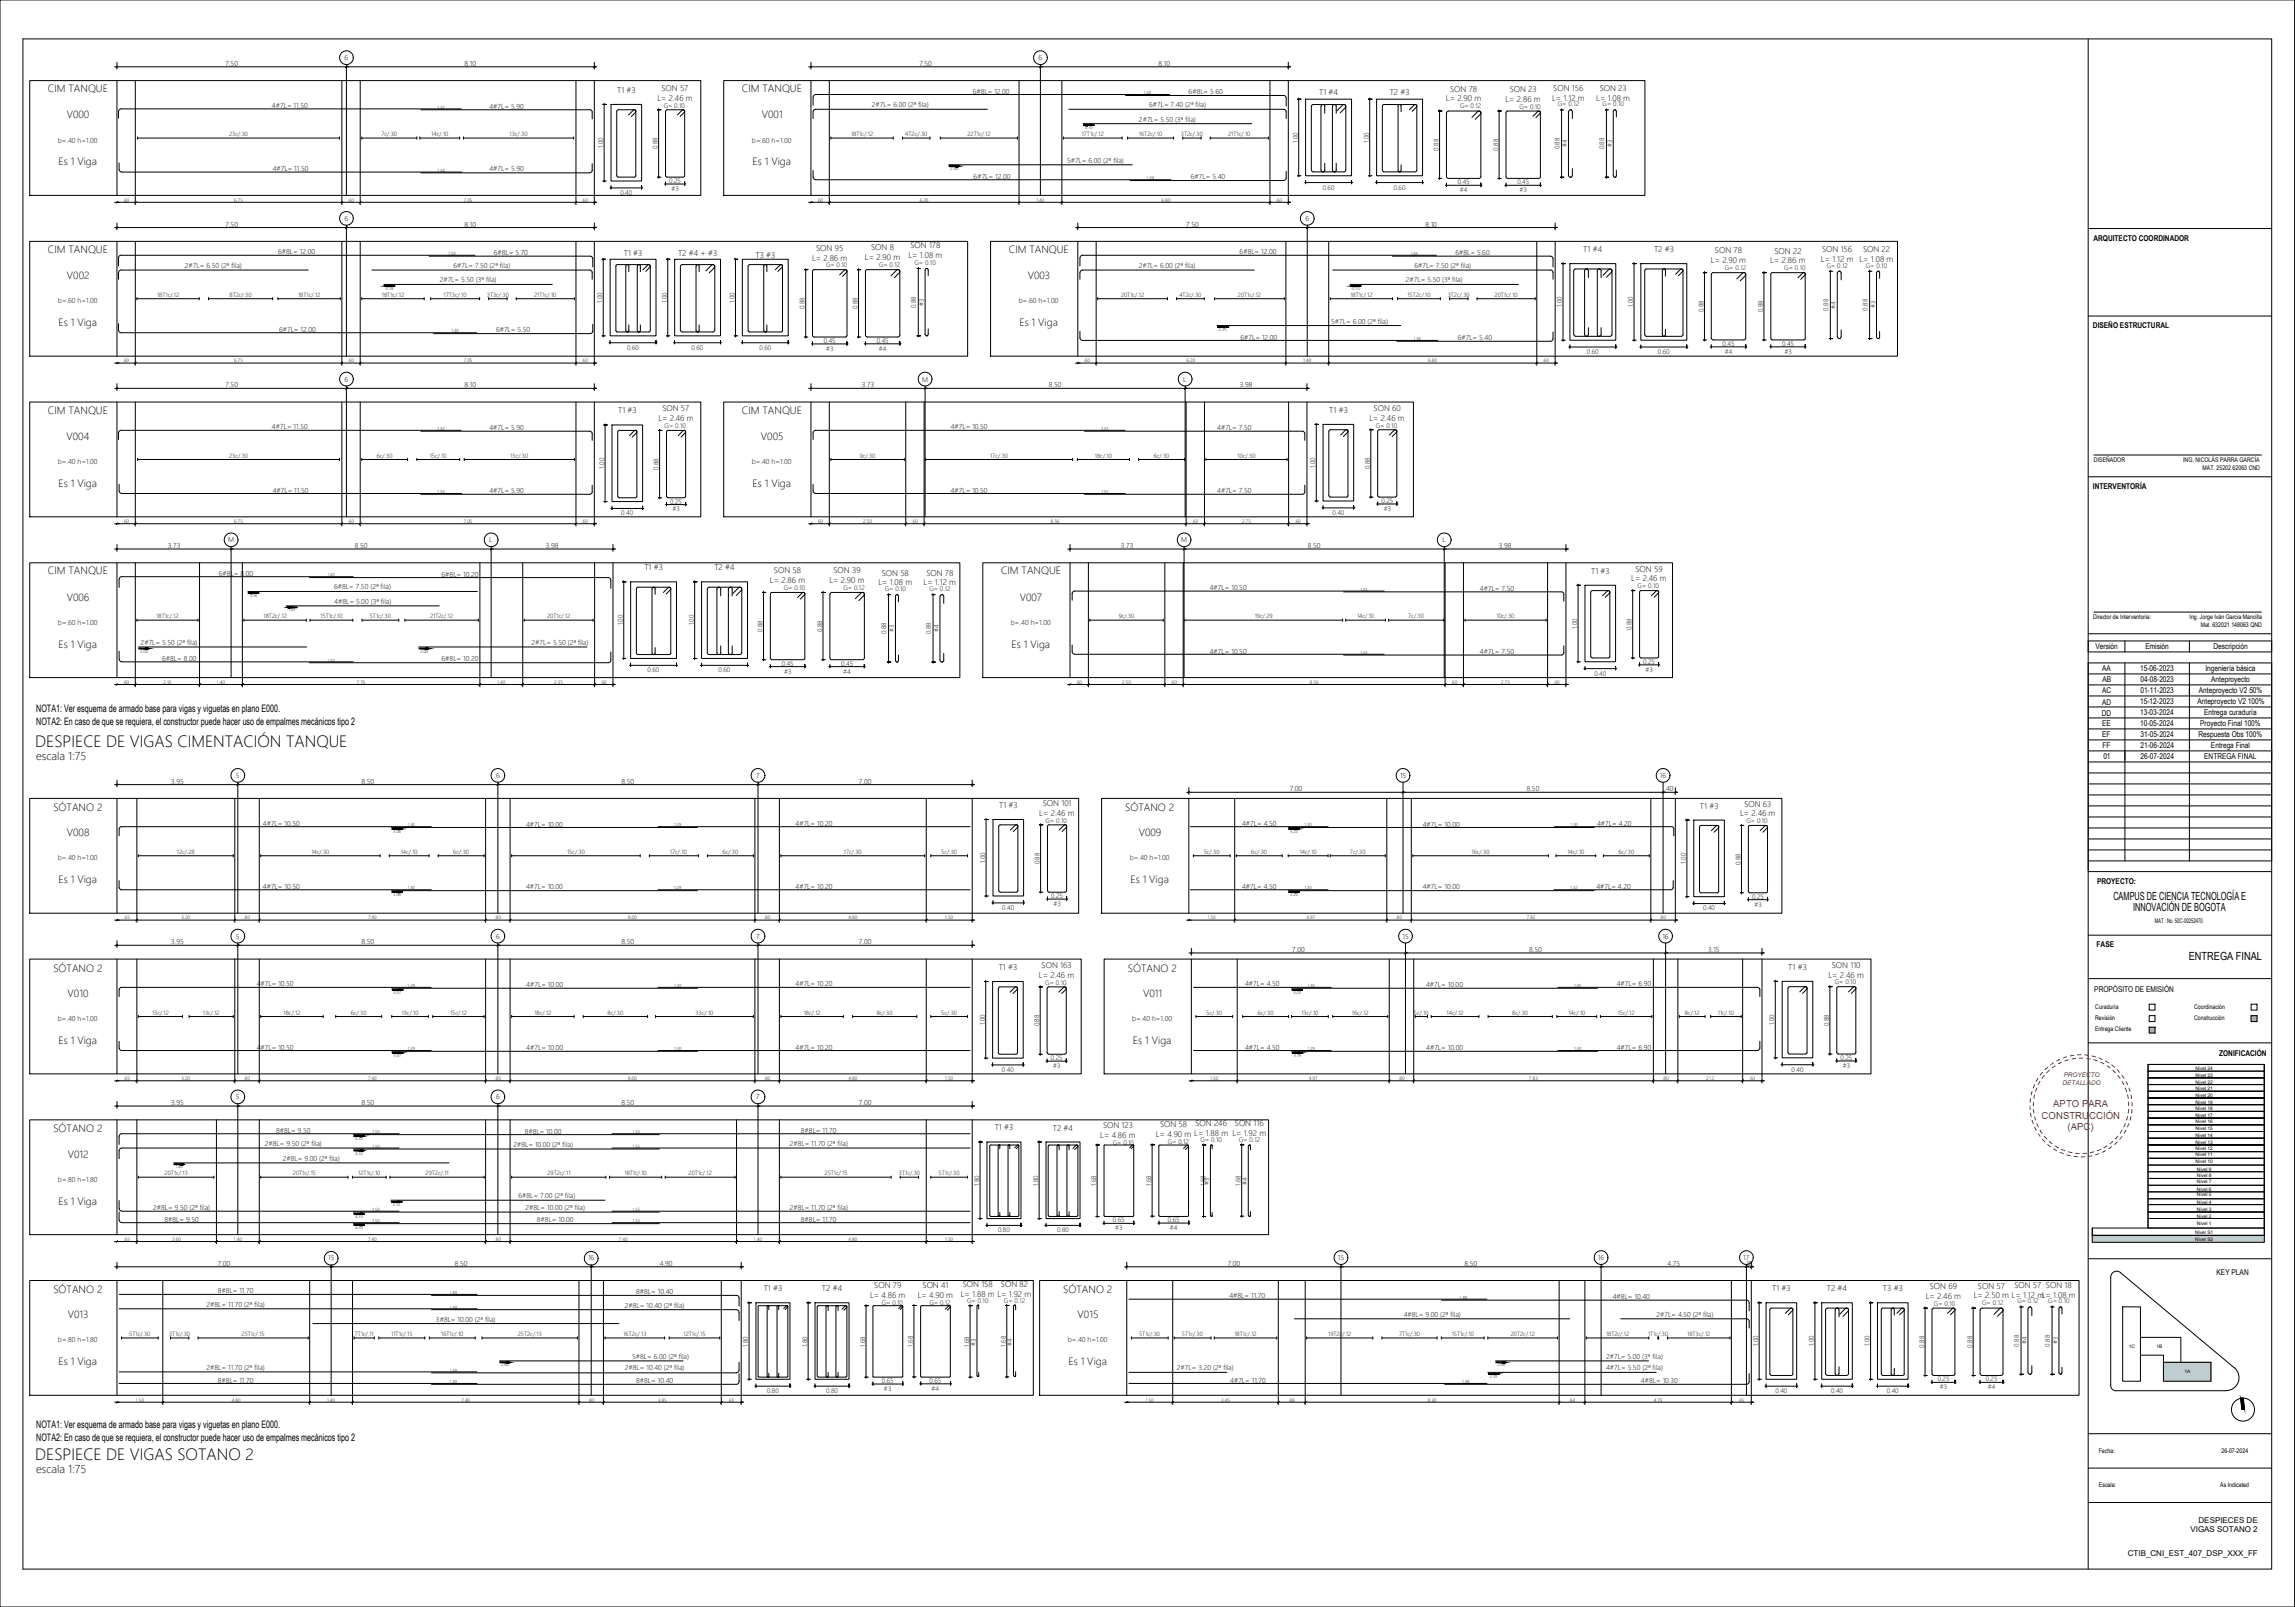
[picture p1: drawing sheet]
<svg xmlns="http://www.w3.org/2000/svg" width="1000mm" height="700mm" viewBox="0 0 1000 700" stroke-linecap="round" stroke-linejoin="round" font-family="sans-serif">
<defs><g id="words">
<g font-size="7.1">
<text x="15.3" y="325.6">DESPIECE DE VIGAS CIMENTACIÓN TANQUE</text>
<text x="15.3" y="636">DESPIECE DE VIGAS SOTANO 2</text>
</g>
<g font-size="5">
<text x="15.7" y="330.9">escala 1:75</text>
<text x="15.7" y="641.4">escala 1:75</text>
</g>
<g font-size="4.9">
<text x="921" y="392">CAMPUS DE CIENCIA TECNOLOGÍA E</text>
<text x="929.6" y="396.7">INNOVACIÓN DE BOGOTA</text>
<text x="953.9" y="418.2">ENTREGA FINAL</text>
</g>
<g font-size="4.6">
<text x="20.9" y="40.2">CIM TANQUE</text>
<text x="323.3" y="40.2">CIM TANQUE</text>
<text x="29.1" y="51.6">V000</text>
<text x="332" y="51.6">V001</text>
<text x="25.5" y="72">Es 1 Viga</text>
<text x="328" y="72">Es 1 Viga</text>
<text x="20.9" y="110.2">CIM TANQUE</text>
<text x="439.6" y="110.2">CIM TANQUE</text>
<text x="29.2" y="121.6">V002</text>
<text x="447.9" y="121.6">V003</text>
<text x="25.5" y="142">Es 1 Viga</text>
<text x="444.2" y="142">Es 1 Viga</text>
<text x="20.9" y="180.2">CIM TANQUE</text>
<text x="323.3" y="180.2">CIM TANQUE</text>
<text x="29" y="191.6">V004</text>
<text x="331.6" y="191.6">V005</text>
<text x="25.5" y="212.1">Es 1 Viga</text>
<text x="328" y="212.1">Es 1 Viga</text>
<text x="20.9" y="250.2">CIM TANQUE</text>
<text x="436.2" y="250.2">CIM TANQUE</text>
<text x="29.1" y="261.5">V006</text>
<text x="444.4" y="261.5">V007</text>
<text x="25.5" y="282">Es 1 Viga</text>
<text x="440.9" y="282">Es 1 Viga</text>
<text x="23.3" y="353.2">SÓTANO 2</text>
<text x="490.4" y="353.2">SÓTANO 2</text>
<text x="29.1" y="364.2">V008</text>
<text x="496.2" y="364.2">V009</text>
<text x="25.5" y="384.7">Es 1 Viga</text>
<text x="492.6" y="384.7">Es 1 Viga</text>
<text x="23.3" y="423.2">SÓTANO 2</text>
<text x="491.5" y="423.2">SÓTANO 2</text>
<text x="29.5" y="434.2">V010</text>
<text x="498.1" y="434.2">V011</text>
<text x="25.5" y="454.6">Es 1 Viga</text>
<text x="493.7" y="454.6">Es 1 Viga</text>
<text x="23.3" y="493.2">SÓTANO 2</text>
<text x="29.5" y="504.2">V012</text>
<text x="25.5" y="524.7">Es 1 Viga</text>
<text x="23.3" y="563.2">SÓTANO 2</text>
<text x="463.4" y="563.2">SÓTANO 2</text>
<text x="29.5" y="574.2">V013</text>
<text x="469.6" y="574.2">V015</text>
<text x="25.5" y="594.7">Es 1 Viga</text>
<text x="465.6" y="594.7">Es 1 Viga</text>
</g>
<g font-size="4.5">
<text x="15.8" y="310.2">NOTA1: Ver esquema de armado base para vigas y viguetas en plano E000.</text>
<text x="15.8" y="315.8">NOTA2: En caso de que se requiera, el constructor puede hacer uso de empalmes mecánicos tipo 2</text>
<text x="15.8" y="622.1">NOTA1: Ver esquema de armado base para vigas y viguetas en plano E000.</text>
<text x="15.8" y="627.7">NOTA2: En caso de que se requiera, el constructor puede hacer uso de empalmes mecánicos tipo 2</text>
</g>
<g font-size="4.2" fill="#f00">
<text x="894.8" y="482.2">APTO PARA</text>
<text x="889.7" y="487.2">CONSTRUCCIÓN</text>
<text x="901" y="492.2">(APC)</text>
</g>
<g font-size="3.6">
<text x="268.9" y="40.4">T1 #3</text>
<text x="288.2" y="39.6">SON 57</text>
<text x="574.8" y="41.5">T1 #4</text>
<text x="605.6" y="41.5">T2 #3</text>
<text x="632" y="39.9">SON 78</text>
<text x="657.9" y="40.1">SON 23</text>
<text x="676.9" y="39.6">SON 156</text>
<text x="697.1" y="39.5">SON 23</text>
<text x="286.5" y="43.8">L= 2.46 m</text>
<text x="630.1" y="44.2">L= 2.90 m</text>
<text x="656.1" y="44.4">L= 2.86 m</text>
<text x="676.4" y="43.8">L= 1.12 m</text>
<text x="695.6" y="43.8">L= 1.08 m</text>
<text x="271.9" y="111.7">T1 #3</text>
<text x="295.5" y="111.7">T2 #4 + #3</text>
<text x="329.2" y="112.3">T3 #3</text>
<text x="353.9" y="113.5">L= 2.86 m</text>
<text x="355.7" y="109.2">SON 95</text>
<text x="376.9" y="113.2">L= 2.90 m</text>
<text x="379.6" y="108.9">SON 8</text>
<text x="395.9" y="112.5">L= 1.08 m</text>
<text x="396.7" y="108.2">SON 178</text>
<text x="690" y="109.8">T1 #4</text>
<text x="720.8" y="109.8">T2 #3</text>
<text x="747.4" y="110.3">SON 78</text>
<text x="773.3" y="110.5">SON 22</text>
<text x="794" y="109.8">SON 156</text>
<text x="811.9" y="109.8">SON 22</text>
<text x="745.6" y="114.5">L= 2.90 m</text>
<text x="771.5" y="114.7">L= 2.86 m</text>
<text x="793.5" y="114.1">L= 1.12 m</text>
<text x="810.3" y="114.1">L= 1.08 m</text>
<text x="288.7" y="179.2">SON 57</text>
<text x="579.3" y="179.8">T1 #3</text>
<text x="598.6" y="179">SON 60</text>
<text x="269.4" y="180.1">T1 #3</text>
<text x="286.9" y="183.4">L= 2.46 m</text>
<text x="596.8" y="183.2">L= 2.46 m</text>
<text x="280.8" y="248.4">T1 #3</text>
<text x="311.3" y="248.4">T2 #4</text>
<text x="337.3" y="249.8">SON 58</text>
<text x="363.2" y="249.5">SON 39</text>
<text x="384.3" y="250.7">SON 58</text>
<text x="403.7" y="250.7">SON 78</text>
<text x="693.4" y="249.9">T1 #3</text>
<text x="712.7" y="249">SON 59</text>
<text x="335.5" y="254">L= 2.86 m</text>
<text x="361.4" y="253.8">L= 2.90 m</text>
<text x="382.8" y="254.9">L= 1.08 m</text>
<text x="402.5" y="254.9">L= 1.12 m</text>
<text x="710.9" y="253.3">L= 2.46 m</text>
<text x="435.4" y="351.8">T1 #3</text>
<text x="454.4" y="351">SON 101</text>
<text x="740.8" y="352.1">T1 #3</text>
<text x="760.2" y="351.3">SON 63</text>
<text x="452.9" y="355.3">L= 2.46 m</text>
<text x="758.3" y="355.5">L= 2.46 m</text>
<text x="435.2" y="422.5">T1 #3</text>
<text x="452.8" y="425.8">L= 2.46 m</text>
<text x="453.9" y="421.6">SON 163</text>
<text x="779.3" y="422.4">T1 #3</text>
<text x="796.8" y="425.8">L= 2.46 m</text>
<text x="798.3" y="421.5">SON 110</text>
<text x="480.7" y="491.2">SON 123</text>
<text x="505.5" y="491">SON 58</text>
<text x="521" y="490.6">SON 246</text>
<text x="538.1" y="490.6">SON 116</text>
<text x="433.5" y="492.4">T1 #3</text>
<text x="458.8" y="492.4">T2 #4</text>
<text x="479.5" y="495.5">L= 4.86 m</text>
<text x="503.8" y="495.2">L= 4.90 m L= 1.88 m L= 1.92 m</text>
<text x="332.8" y="562.4">T1 #3</text>
<text x="358.2" y="562.4">T2 #4</text>
<text x="381" y="561.1">SON 79</text>
<text x="402" y="560.9">SON 41</text>
<text x="419.6" y="560.5">SON 158</text>
<text x="436.2" y="560.5">SON 82</text>
<text x="772.3" y="562.4">T1 #3</text>
<text x="796.1" y="562.4">T2 #4</text>
<text x="820.5" y="562.4">T3 #3</text>
<text x="841" y="561.5">SON 69</text>
<text x="861.9" y="561.2">SON 57</text>
<text x="877.8" y="560.9">SON 57 SON 18</text>
<text x="379.2" y="565.4">L= 4.86 m</text>
<text x="399.9" y="565.2">L= 4.90 m</text>
<text x="418.7" y="564.8">L= 1.88 m L= 1.92 m</text>
<text x="839.2" y="565.8">L= 2.46 m</text>
<text x="860.2" y="565.5">L= 2.50 m L= 1.12 mL= 1.08 m</text>
</g>
<g font-size="3.5">
<text x="912.3" y="104.9">ARQUITECTO COORDINADOR</text>
<text x="912.1" y="143">DISEÑO ESTRUCTURAL</text>
<text x="912.1" y="213">INTERVENTORÍA</text>
<text x="913.2" y="282.7">Versión</text>
<text x="934.9" y="282.7">Emisión</text>
<text x="964.6" y="282.7">Descripción</text>
<text x="916.1" y="292.3">AA</text>
<text x="932.6" y="292.3">15-06-2023</text>
<text x="961.1" y="292.3">Ingeniería básica</text>
<text x="916.2" y="297.1">AB</text>
<text x="932.7" y="297.1">04-08-2023</text>
<text x="963.6" y="297.1">Anteproyecto</text>
<text x="916.1" y="301.9">AC</text>
<text x="932.7" y="301.9">01-11-2023</text>
<text x="958.3" y="301.9">Anteproyecto V2 50%</text>
<text x="915.9" y="311.7">DD</text>
<text x="916.1" y="307">AD</text>
<text x="932.6" y="306.5">15-12-2023</text>
<text x="932.6" y="311.5">13-03-2024</text>
<text x="957.6" y="306.6">Anteproyecto V2 100%</text>
<text x="960.5" y="311.5">Entrega curaduría</text>
<text x="916.1" y="316.2">EE</text>
<text x="932.6" y="316.2">10-05-2024</text>
<text x="958.8" y="316.2">Proyecto Final 100%</text>
<text x="916.1" y="321">EF</text>
<text x="932.7" y="321">31-05-2024</text>
<text x="958.1" y="321">Respuesta Obs 100%</text>
<text x="916.2" y="325.8">FF</text>
<text x="932.8" y="325.8">21-06-2024</text>
<text x="963.5" y="325.8">Entrega Final</text>
<text x="916.6" y="330.6">01</text>
<text x="932.8" y="330.6">26-07-2024</text>
<text x="960.6" y="330.6">ENTREGA FINAL</text>
<text x="913.8" y="385.1">PROYECTO:</text>
<text x="913.7" y="412.3">FASE</text>
<text x="912.7" y="432.1">PROPÓSITO DE EMISIÓN</text>
<text x="967.1" y="460.1">ZONIFICACIÓN</text>
<text x="966" y="555.5">KEY PLAN</text>
<text x="958.1" y="663.3">DESPIECES DE</text>
<text x="954.6" y="667.4">VIGAS SOTANO 2</text>
<text x="927.3" y="677.6">CTIB_CNI_EST_407_DSP_XXX_FF</text>
</g>
<g font-size="3.1">
<text x="98.3" y="28.6">7.50</text>
<text x="150.2" y="26.2">6</text>
<text x="202.4" y="28.6">8.10</text>
<text x="400.7" y="28.6">7.50</text>
<text x="452.6" y="26.2">6</text>
<text x="504.9" y="28.6">8.10</text>
<text x="423.9" y="40.7">6#8L= 12.00</text>
<text x="518" y="41.1">6#8L= 5.60</text>
<text x="118.5" y="47">4#7L= 11.50</text>
<text x="213.3" y="47.3">4#7L= 5.90</text>
<text x="379.9" y="46.7">2#7L= 6.00 (2ª fila)</text>
<text x="500.8" y="46.7">6#7L= 7.40 (2ª fila)</text>
<text x="496.4" y="53">2#7L= 5.50 (3ª fila)</text>
<text x="25.2" y="62.1">b=.40 h=1.00</text>
<text x="327.7" y="62.1">b=.60 h=1.00</text>
<text x="465" y="70.9">5#7L= 6.00 (2ª fila)</text>
<text x="118.8" y="74.7">4#7L= 11.50</text>
<text x="213.3" y="74.7">4#7L= 5.90</text>
<text x="424.3" y="78">6#7L= 12.00</text>
<text x="519" y="78">6#7L= 5.40</text>
<text x="98.3" y="98.7">7.50</text>
<text x="150.2" y="96.2">6</text>
<text x="202.4" y="98.7">8.10</text>
<text x="517" y="98.7">7.50</text>
<text x="568.9" y="96.2">6</text>
<text x="621.2" y="98.7">8.10</text>
<text x="121.2" y="110.7">6#8L= 12.00</text>
<text x="215.2" y="111.1">6#8L= 5.70</text>
<text x="540.2" y="110.7">6#8L= 12.00</text>
<text x="634.2" y="111.1">6#8L= 5.60</text>
<text x="80.6" y="116.7">2#7L= 6.50 (2ª fila)</text>
<text x="197.7" y="116.7">6#7L= 7.50 (2ª fila)</text>
<text x="496.2" y="116.7">2#7L= 6.00 (2ª fila)</text>
<text x="616.4" y="116.7">6#7L= 7.50 (2ª fila)</text>
<text x="191.6" y="123">2#7L= 5.50 (3ª fila)</text>
<text x="612.6" y="123">2#7L= 5.50 (3ª fila)</text>
<text x="25.3" y="132.1">b=.60 h=1.00</text>
<text x="444" y="132.1">b=.60 h=1.00</text>
<text x="580.1" y="140.9">5#7L= 6.00 (2ª fila)</text>
<text x="121.6" y="144.7">6#7L= 12.00</text>
<text x="216.2" y="144.7">6#7L= 5.50</text>
<text x="540.6" y="148">6#7L= 12.00</text>
<text x="635.3" y="148">6#7L= 5.40</text>
<text x="150.2" y="166.2">6</text>
<text x="401.8" y="166.2">M</text>
<text x="515.7" y="166.2">L</text>
<text x="98.3" y="168.6">7.50</text>
<text x="202.4" y="168.6">8.10</text>
<text x="375.6" y="168.6">3.73</text>
<text x="457" y="168.6">8.50</text>
<text x="540.3" y="168.6">3.98</text>
<text x="118.5" y="187">4#7L= 11.50</text>
<text x="213.3" y="187.3">4#7L= 5.90</text>
<text x="414.3" y="187">4#7L= 10.50</text>
<text x="530.4" y="187.3">4#7L= 7.50</text>
<text x="25.2" y="202.1">b=.40 h=1.00</text>
<text x="327.7" y="202.1">b=.40 h=1.00</text>
<text x="118.8" y="214.7">4#7L= 11.50</text>
<text x="213.3" y="214.7">4#7L= 5.90</text>
<text x="414.3" y="214.7">4#7L= 10.50</text>
<text x="530.4" y="214.7">4#7L= 7.50</text>
<text x="73.2" y="238.6">3.73</text>
<text x="99.4" y="236.2">M</text>
<text x="154.6" y="238.6">8.50</text>
<text x="213.2" y="236.2">L</text>
<text x="237.8" y="238.6">3.98</text>
<text x="488.4" y="238.6">3.73</text>
<text x="514.7" y="236.2">M</text>
<text x="569.9" y="238.6">8.50</text>
<text x="628.6" y="236.2">L</text>
<text x="653.1" y="238.6">3.98</text>
<text x="95.4" y="250.7">6#8L= 8.00</text>
<text x="192.4" y="251.1">6#8L= 10.20</text>
<text x="145.6" y="256.7">6#8L= 7.50 (2ª fila)</text>
<text x="527.2" y="257">4#7L= 10.50</text>
<text x="644.9" y="257.4">4#7L= 7.50</text>
<text x="145.7" y="263">4#8L= 5.00 (3ª fila)</text>
<text x="25.3" y="272.1">b=.60 h=1.00</text>
<text x="440.6" y="272.1">b=.40 h=1.00</text>
<text x="61.3" y="280.9">2#7L= 5.50 (2ª fila)</text>
<text x="231.6" y="280.9">2#7L= 5.50 (2ª fila)</text>
<text x="527.2" y="284.7">4#7L= 10.50</text>
<text x="644.9" y="284.7">4#7L= 7.50</text>
<text x="70.7" y="288">6#8L= 8.00</text>
<text x="192.4" y="288">6#8L= 10.20</text>
<text x="74.5" y="341.3">3.95</text>
<text x="102.8" y="338.8">5</text>
<text x="157.5" y="341.3">8.50</text>
<text x="216.2" y="338.8">6</text>
<text x="270.9" y="341.3">8.50</text>
<text x="329.5" y="338.8">7</text>
<text x="374.3" y="341.3">7.00</text>
<text x="610.1" y="338.8">15</text>
<text x="723.4" y="338.8">16</text>
<text x="562" y="344.6">7.00</text>
<text x="665.3" y="344.6">8.50</text>
<text x="725.4" y="344.6">.40</text>
<text x="114.6" y="359.6">4#7L= 10.50</text>
<text x="229.2" y="360">4#7L= 10.00</text>
<text x="346.7" y="359.6">4#7L= 10.20</text>
<text x="541.3" y="359.6">4#7L= 4.50</text>
<text x="620.1" y="360">4#7L= 10.00</text>
<text x="696" y="359.6">4#7L= 4.20</text>
<text x="25.2" y="374.7">b=.40 h=1.00</text>
<text x="492.3" y="374.7">b=.40 h=1.00</text>
<text x="114.6" y="387.3">4#7L= 10.50</text>
<text x="229.2" y="387.3">4#7L= 10.00</text>
<text x="346.7" y="387.3">4#7L= 10.20</text>
<text x="541.3" y="387.3">4#7L= 4.50</text>
<text x="620.1" y="387.3">4#7L= 10.00</text>
<text x="695.7" y="387.3">4#7L= 4.20</text>
<text x="74.5" y="411.2">3.95</text>
<text x="102.8" y="408.8">5</text>
<text x="157.5" y="411.2">8.50</text>
<text x="216.2" y="408.8">6</text>
<text x="270.9" y="411.2">8.50</text>
<text x="329.5" y="408.8">7</text>
<text x="374.3" y="411.2">7.00</text>
<text x="611.2" y="408.8">15</text>
<text x="724.5" y="408.8">16</text>
<text x="563.1" y="414.6">7.00</text>
<text x="666.4" y="414.6">8.50</text>
<text x="744.3" y="414.6">3.15</text>
<text x="111.9" y="429.6">4#7L= 10.50</text>
<text x="229.4" y="430">4#7L= 10.00</text>
<text x="346.7" y="429.6">4#7L= 10.20</text>
<text x="542.6" y="429.6">4#7L= 4.50</text>
<text x="621.5" y="430">4#7L= 10.00</text>
<text x="704.6" y="429.6">4#7L= 6.90</text>
<text x="25.2" y="444.7">b=.40 h=1.00</text>
<text x="493.4" y="444.7">b=.40 h=1.00</text>
<text x="111.9" y="457.3">4#7L= 10.50</text>
<text x="229.4" y="457.3">4#7L= 10.00</text>
<text x="346.7" y="457.3">4#7L= 10.20</text>
<text x="542.6" y="457.3">4#7L= 4.50</text>
<text x="621.5" y="457.3">4#7L= 10.00</text>
<text x="704.6" y="457.3">4#7L= 6.90</text>
<text x="102.8" y="478.8">5</text>
<text x="216.2" y="478.8">6</text>
<text x="329.5" y="478.8">7</text>
<text x="74.5" y="481.3">3.95</text>
<text x="157.5" y="481.3">8.50</text>
<text x="270.9" y="481.3">8.50</text>
<text x="374.3" y="481.3">7.00</text>
<text x="120.4" y="493.3">8#8L= 9.50</text>
<text x="228.6" y="493.7">8#8L= 10.00</text>
<text x="349" y="493.3">8#8L= 11.70</text>
<text x="115.4" y="499.1">2#8L= 9.50 (2ª fila)</text>
<text x="223.7" y="499.5">2#8L= 10.00 (2ª fila)</text>
<text x="344.1" y="499.1">2#8L= 11.70 (2ª fila)</text>
<text x="123.2" y="505.6">2#8L= 9.00 (2ª fila)</text>
<text x="25.3" y="514.7">b=.80 h=1.80</text>
<text x="225.9" y="521.8">6#8L= 7.00 (2ª fila)</text>
<text x="66.8" y="526.8">2#8L= 9.50 (2ª fila)</text>
<text x="229" y="526.8">2#8L= 10.00 (2ª fila)</text>
<text x="344.1" y="526.8">2#8L= 11.70 (2ª fila)</text>
<text x="71.7" y="532.3">8#8L= 9.50</text>
<text x="233.9" y="532.3">8#8L= 10.00</text>
<text x="349" y="532.3">8#8L= 11.70</text>
<text x="94.9" y="551.2">7.00</text>
<text x="143" y="548.8">15</text>
<text x="198.2" y="551.2">8.50</text>
<text x="256.3" y="548.8">16</text>
<text x="287.6" y="551.2">4.90</text>
<text x="535" y="551.2">7.00</text>
<text x="583.1" y="548.8">15</text>
<text x="638.3" y="551.2">8.50</text>
<text x="696.3" y="548.8">16</text>
<text x="726.7" y="551.2">4.75</text>
<text x="759.7" y="548.9">17</text>
<text x="760.3" y="551.2">.16</text>
<text x="94.9" y="563.3">8#8L= 11.70</text>
<text x="277.2" y="563.7">8#8L= 10.40</text>
<text x="90" y="569.1">2#8L= 11.70 (2ª fila)</text>
<text x="272.3" y="569.5">2#8L= 10.40 (2ª fila)</text>
<text x="535.8" y="565.4">4#8L= 11.70</text>
<text x="702.8" y="565.8">4#8L= 10.40</text>
<text x="190" y="575.6">3#8L= 10.00 (2ª fila)</text>
<text x="611.7" y="573.5">4#8L= 9.00 (2ª fila)</text>
<text x="721.9" y="573.5">2#7L= 4.50 (2ª fila)</text>
<text x="25.3" y="584.7">b=.80 h=1.80</text>
<text x="465.3" y="584.7">b=.40 h=1.00</text>
<text x="275.5" y="591.8">5#8L= 6.00 (2ª fila)</text>
<text x="699.9" y="591.8">2#7L= 5.00 (3ª fila)</text>
<text x="90" y="596.8">2#8L= 11.70 (2ª fila)</text>
<text x="272.3" y="596.8">2#8L= 10.40 (2ª fila)</text>
<text x="512.9" y="596.8">2#7L= 3.20 (2ª fila)</text>
<text x="699.9" y="596.8">4#7L= 5.50 (2ª fila)</text>
<text x="94.9" y="602.3">8#8L= 11.70</text>
<text x="277.2" y="602.3">8#8L= 10.40</text>
<text x="536.1" y="602.3">4#7L= 11.70</text>
<text x="715.1" y="602.3">4#8L= 10.30</text>
</g>
<g font-size="2.9">
<text x="289.2" y="46.8">G= 0.10</text>
<text x="636.3" y="47.2">G= 0.12</text>
<text x="662.1" y="47.4">G= 0.10</text>
<text x="678.9" y="46.3">G= 0.12</text>
<text x="698.4" y="46.3">G= 0.10</text>
<text x="262.8" y="64.5" transform="rotate(-90 262.8 64.5)">1.00</text>
<text x="286.6" y="65" transform="rotate(-90 286.6 65)">0.88</text>
<text x="565.5" y="62.2" transform="rotate(-90 565.5 62.2)">1.00</text>
<text x="596.5" y="62.2" transform="rotate(-90 596.5 62.2)">1.00</text>
<text x="626.9" y="65.6" transform="rotate(-90 626.9 65.6)">0.88</text>
<text x="652.8" y="65.6" transform="rotate(-90 652.8 65.6)">0.88</text>
<text x="679.5" y="65.1" transform="rotate(-90 679.5 65.1)">0.88</text>
<text x="683" y="64.2" transform="rotate(-90 683 64.2)">#4</text>
<text x="699.1" y="65.1" transform="rotate(-90 699.1 65.1)">0.88</text>
<text x="702.5" y="64.1" transform="rotate(-90 702.5 64.1)">#3</text>
<text x="291.7" y="79.7">0.25</text>
<text x="292.7" y="83.2">#3</text>
<text x="576.4" y="82.6">0.60</text>
<text x="607.4" y="82.6">0.60</text>
<text x="635.3" y="80.3">0.45</text>
<text x="636.2" y="83.7">#4</text>
<text x="661.2" y="80.3">0.45</text>
<text x="662.2" y="83.7">#3</text>
<text x="270.3" y="84.9">0.40</text>
<text x="360" y="116.5">G= 0.10</text>
<text x="383.1" y="116.2">G= 0.12</text>
<text x="398.5" y="115.4">G= 0.10</text>
<text x="751.7" y="117.5">G= 0.12</text>
<text x="777.5" y="117.7">G= 0.10</text>
<text x="796" y="116.6">G= 0.12</text>
<text x="813.1" y="116.6">G= 0.10</text>
<text x="262.4" y="131.9" transform="rotate(-90 262.4 131.9)">1.00</text>
<text x="290.5" y="131.9" transform="rotate(-90 290.5 131.9)">1.00</text>
<text x="320.1" y="131.9" transform="rotate(-90 320.1 131.9)">1.00</text>
<text x="350.6" y="134.7" transform="rotate(-90 350.6 134.7)">0.88</text>
<text x="373.7" y="134.6" transform="rotate(-90 373.7 134.6)">0.88</text>
<text x="399.2" y="134.2" transform="rotate(-90 399.2 134.2)">0.88</text>
<text x="402.6" y="133.2" transform="rotate(-90 402.6 133.2)">#3</text>
<text x="680.7" y="133.8" transform="rotate(-90 680.7 133.8)">1.00</text>
<text x="711.6" y="133.8" transform="rotate(-90 711.6 133.8)">1.00</text>
<text x="742.3" y="135.9" transform="rotate(-90 742.3 135.9)">0.88</text>
<text x="768.3" y="135.9" transform="rotate(-90 768.3 135.9)">0.88</text>
<text x="796.7" y="135.4" transform="rotate(-90 796.7 135.4)">0.88</text>
<text x="800.1" y="134.5" transform="rotate(-90 800.1 134.5)">#4</text>
<text x="813.8" y="135.4" transform="rotate(-90 813.8 135.4)">0.88</text>
<text x="817.2" y="134.3" transform="rotate(-90 817.2 134.3)">#3</text>
<text x="359" y="149.4">0.45</text>
<text x="382.1" y="149.3">0.45</text>
<text x="273.3" y="152.3">0.60</text>
<text x="301.4" y="152.3">0.60</text>
<text x="331" y="152.3">0.60</text>
<text x="360" y="152.8">#3</text>
<text x="383" y="152.8">#4</text>
<text x="691.6" y="154.1">0.60</text>
<text x="722.5" y="154.1">0.60</text>
<text x="750.7" y="150.6">0.45</text>
<text x="751.6" y="154.1">#4</text>
<text x="776.6" y="150.6">0.45</text>
<text x="777.7" y="154.1">#3</text>
<text x="289.6" y="186.5">G= 0.10</text>
<text x="599.6" y="186.2">G= 0.10</text>
<text x="573.2" y="203.8" transform="rotate(-90 573.2 203.8)">1.00</text>
<text x="263.2" y="204.1" transform="rotate(-90 263.2 204.1)">1.00</text>
<text x="287" y="204.7" transform="rotate(-90 287 204.7)">0.88</text>
<text x="596.9" y="204.4" transform="rotate(-90 596.9 204.4)">0.88</text>
<text x="292.1" y="219.3">0.25</text>
<text x="602" y="219.1">0.25</text>
<text x="270.8" y="224.5">0.40</text>
<text x="293.1" y="222.8">#3</text>
<text x="580.7" y="224.2">0.40</text>
<text x="603" y="222.5">#3</text>
<text x="341.6" y="257">G= 0.10</text>
<text x="367.6" y="256.8">G= 0.12</text>
<text x="385.6" y="257.5">G= 0.10</text>
<text x="405" y="257.5">G= 0.12</text>
<text x="713.7" y="256.3">G= 0.10</text>
<text x="271.4" y="272.4" transform="rotate(-90 271.4 272.4)">1.00</text>
<text x="302.3" y="272.4" transform="rotate(-90 302.3 272.4)">1.00</text>
<text x="332.3" y="275.2" transform="rotate(-90 332.3 275.2)">0.88</text>
<text x="358.2" y="275.2" transform="rotate(-90 358.2 275.2)">0.88</text>
<text x="389.7" y="275.2" transform="rotate(-90 389.7 275.2)">#3</text>
<text x="409.1" y="275.4" transform="rotate(-90 409.1 275.4)">#4</text>
<text x="687.3" y="273.9" transform="rotate(-90 687.3 273.9)">1.00</text>
<text x="711" y="274.5" transform="rotate(-90 711 274.5)">0.88</text>
<text x="386.2" y="276.2" transform="rotate(-90 386.2 276.2)">0.88</text>
<text x="405.6" y="276.2" transform="rotate(-90 405.6 276.2)">0.88</text>
<text x="282.2" y="292.8">0.60</text>
<text x="313.2" y="292.8">0.60</text>
<text x="340.7" y="289.9">0.45</text>
<text x="341.7" y="293.3">#3</text>
<text x="366.6" y="289.9">0.45</text>
<text x="367.5" y="293.4">#4</text>
<text x="716.1" y="289.1">0.25</text>
<text x="717.1" y="292.6">#3</text>
<text x="694.8" y="294.2">0.40</text>
<text x="455.7" y="358.3">G= 0.10</text>
<text x="761.1" y="358.5">G= 0.10</text>
<text x="429.3" y="375.9" transform="rotate(-90 429.3 375.9)">1.00</text>
<text x="453.1" y="376.5" transform="rotate(-90 453.1 376.5)">0.88</text>
<text x="734.7" y="376.2" transform="rotate(-90 734.7 376.2)">1.00</text>
<text x="758.4" y="376.7" transform="rotate(-90 758.4 376.7)">0.88</text>
<text x="458.1" y="391.1">0.25</text>
<text x="459.1" y="394.6">#3</text>
<text x="763.6" y="391.4">0.25</text>
<text x="764.5" y="394.9">#3</text>
<text x="436.8" y="396.3">0.40</text>
<text x="742.2" y="396.6">0.40</text>
<text x="455.5" y="428.9">G= 0.10</text>
<text x="799.6" y="428.8">G= 0.10</text>
<text x="429.1" y="446.5" transform="rotate(-90 429.1 446.5)">1.00</text>
<text x="452.9" y="447.1" transform="rotate(-90 452.9 447.1)">0.88</text>
<text x="773.2" y="446.4" transform="rotate(-90 773.2 446.4)">1.00</text>
<text x="797" y="447" transform="rotate(-90 797 447)">0.88</text>
<text x="458" y="461.7">0.25</text>
<text x="802" y="461.7">0.25</text>
<text x="436.6" y="466.8">0.40</text>
<text x="458.9" y="465.2">#3</text>
<text x="780.8" y="466.7">0.40</text>
<text x="803.1" y="465.1">#3</text>
<text x="523.2" y="497.4">G= 0.10</text>
<text x="539.9" y="497.4">G= 0.12</text>
<text x="484.9" y="498.5">G= 0.10</text>
<text x="508.9" y="498.2">G= 0.12</text>
<text x="426.6" y="516.6" transform="rotate(-90 426.6 516.6)">1.80</text>
<text x="452.4" y="516.6" transform="rotate(-90 452.4 516.6)">1.80</text>
<text x="477.6" y="516.6" transform="rotate(-90 477.6 516.6)">1.68</text>
<text x="501.6" y="516.5" transform="rotate(-90 501.6 516.5)">1.68</text>
<text x="525.4" y="516.6" transform="rotate(-90 525.4 516.6)">1.68</text>
<text x="527" y="516" transform="rotate(-90 527 516)">#3</text>
<text x="540.6" y="516.5" transform="rotate(-90 540.6 516.5)">1.68</text>
<text x="543.5" y="516" transform="rotate(-90 543.5 516)">#4</text>
<text x="484.9" y="532.4">0.65</text>
<text x="508.9" y="532.3">0.65</text>
<text x="434.9" y="536.8">0.80</text>
<text x="460.7" y="536.8">0.80</text>
<text x="485.9" y="535.8">#3</text>
<text x="509.8" y="535.7">#4</text>
<text x="384.3" y="568.4">G= 0.10</text>
<text x="405" y="568.2">G= 0.12</text>
<text x="421.5" y="567.4">G= 0.10</text>
<text x="437.5" y="567.4">G= 0.12</text>
<text x="842.8" y="568.8">G= 0.10</text>
<text x="863.8" y="568.5">G= 0.12</text>
<text x="879.1" y="567.7">G= 0.12</text>
<text x="892.6" y="567.7">G= 0.10</text>
<text x="326" y="586.6" transform="rotate(-90 326 586.6)">1.80</text>
<text x="351.7" y="586.6" transform="rotate(-90 351.7 586.6)">1.80</text>
<text x="377" y="586.6" transform="rotate(-90 377 586.6)">1.68</text>
<text x="397.8" y="586.5" transform="rotate(-90 397.8 586.5)">1.68</text>
<text x="422.3" y="586.6" transform="rotate(-90 422.3 586.6)">1.68</text>
<text x="425.2" y="586" transform="rotate(-90 425.2 586)">#3</text>
<text x="438.3" y="586.5" transform="rotate(-90 438.3 586.5)">1.68</text>
<text x="441.2" y="586" transform="rotate(-90 441.2 586)">#4</text>
<text x="766.2" y="586.4" transform="rotate(-90 766.2 586.4)">1.00</text>
<text x="790.4" y="586.4" transform="rotate(-90 790.4 586.4)">1.00</text>
<text x="814.7" y="586.4" transform="rotate(-90 814.7 586.4)">1.00</text>
<text x="838.5" y="587" transform="rotate(-90 838.5 587)">0.88</text>
<text x="859.5" y="587" transform="rotate(-90 859.5 587)">0.88</text>
<text x="879.8" y="586.5" transform="rotate(-90 879.8 586.5)">0.88</text>
<text x="883.2" y="585.6" transform="rotate(-90 883.2 585.6)">#4</text>
<text x="893.2" y="586.5" transform="rotate(-90 893.2 586.5)">0.88</text>
<text x="896.7" y="585.4" transform="rotate(-90 896.7 585.4)">#3</text>
<text x="384.3" y="602.4">0.65</text>
<text x="385.2" y="605.8">#3</text>
<text x="405.1" y="602.3">0.65</text>
<text x="406" y="605.8">#4</text>
<text x="844.4" y="601.6">0.25</text>
<text x="845.4" y="605.1">#3</text>
<text x="865.3" y="601.6">0.25</text>
<text x="866.2" y="605.1">#4</text>
<text x="334.3" y="606.7">0.80</text>
<text x="360" y="606.7">0.80</text>
<text x="773.7" y="606.7">0.40</text>
<text x="798" y="606.7">0.40</text>
<text x="822.2" y="606.7">0.40</text>
</g>
<g font-size="2.8">
<text x="912.5" y="201">DISEÑADOR</text>
<text x="951.4" y="201.3">ING. NICOLÁS PARRA GARCÍA</text>
<text x="959.8" y="204.5">MAT. 25202 62063 CND</text>
<text x="912.1" y="269.4">Director de Interventoria:</text>
<text x="954.2" y="269.6">Ing. Jorge Iván Garcia Mancilla</text>
<text x="959" y="272.9">Mat. 632021 148063 QND</text>
<text x="939" y="402.1">MAT : No. 50C-00252470</text>
<text x="913.1" y="439.3">Curaduría</text>
<text x="956.1" y="439.3">Coordinación</text>
<text x="913" y="444.3">Revisión</text>
<text x="913" y="449.2">Entrega Cliente</text>
<text x="956.1" y="444.3">Construcción</text>
<text x="914.6" y="632.8">Fecha:</text>
<text x="968.1" y="632.8">26-07-2024</text>
<text x="914.7" y="647.5">Escala:</text>
<text x="967.5" y="647.7">As Indicated</text>
</g>
<g font-size="2.8" fill="#f00">
<text x="898.9" y="472.5">DETALLADO</text>
<text x="899.3" y="469.2">PROYECTO</text>
</g>
<g font-size="2.7">
<text x="99.9" y="59.3">23c/.30</text>
<text x="166.2" y="59.3">7c/.30</text>
<text x="188" y="59.3">14c/.10</text>
<text x="222.1" y="59.3">13c/.30</text>
<text x="370.9" y="59.3">18T1c/.12</text>
<text x="394.5" y="59.3">4T2c/.30</text>
<text x="421.6" y="59.3">22T1c/.12</text>
<text x="471.4" y="59.3">17T1c/.12</text>
<text x="496.4" y="59.3">16T2c/.10</text>
<text x="514.6" y="59.3">3T2c/.30</text>
<text x="535.2" y="59.3">21T1c/.10</text>
<text x="68.5" y="129.3">18T1c/.12</text>
<text x="100" y="129.3">8T2c/.30</text>
<text x="129.9" y="129.3">18T1c/.12</text>
<text x="166.5" y="129.3">18T1c/.12</text>
<text x="193.3" y="129.3">17T3c/.10</text>
<text x="212.2" y="129.3">3T3c/.30</text>
<text x="232.8" y="129.3">21T1c/.10</text>
<text x="488.5" y="129.3">20T1c/.12</text>
<text x="514" y="129.3">4T2c/.30</text>
<text x="539.5" y="129.3">20T1c/.12</text>
<text x="588.5" y="129.3">18T1c/.12</text>
<text x="613.3" y="129.3">15T2c/.10</text>
<text x="630.9" y="129.3">3T2c/.30</text>
<text x="651.3" y="129.3">20T1c/.10</text>
<text x="99.9" y="199.3">23c/.30</text>
<text x="164.2" y="199.3">6c/.30</text>
<text x="187.3" y="199.3">15c/.10</text>
<text x="222.4" y="199.3">13c/.30</text>
<text x="374.6" y="199.3">9c/.30</text>
<text x="431.5" y="199.3">17c/.30</text>
<text x="477.2" y="199.3">18c/.10</text>
<text x="502.8" y="199.3">6c/.30</text>
<text x="539.3" y="199.3">10c/.30</text>
<text x="68.2" y="269.3">18T1c/.12</text>
<text x="114.9" y="269.3">18T2c/.12</text>
<text x="139.6" y="269.3">15T1c/.10</text>
<text x="161.2" y="269.3">5T1c/.30</text>
<text x="187.4" y="269.3">21T2c/.12</text>
<text x="238.4" y="269.3">20T1c/.12</text>
<text x="487.5" y="269.3">9c/.30</text>
<text x="546.8" y="269.3">19c/.29</text>
<text x="591.4" y="269.3">14c/.10</text>
<text x="613.7" y="269.3">7c/.30</text>
<text x="652.2" y="269.3">10c/.30</text>
<text x="77.1" y="371.9">12c/.28</text>
<text x="135.7" y="371.9">14c/.30</text>
<text x="174.6" y="371.9">14c/.10</text>
<text x="197.5" y="371.9">6c/.30</text>
<text x="247.1" y="371.9">15c/.30</text>
<text x="292" y="371.9">17c/.10</text>
<text x="314.9" y="371.9">6c/.30</text>
<text x="367.8" y="371.9">17c/.30</text>
<text x="410.2" y="371.9">5c/.30</text>
<text x="524.6" y="371.9">5c/.30</text>
<text x="545.3" y="371.9">6c/.30</text>
<text x="566.4" y="371.9">14c/.10</text>
<text x="588.3" y="371.9">7c/.30</text>
<text x="641.3" y="371.9">16c/.30</text>
<text x="683" y="371.9">14c/.10</text>
<text x="705.3" y="371.9">6c/.30</text>
<text x="66.3" y="441.9">13c/.12</text>
<text x="88.4" y="441.9">13c/.12</text>
<text x="123.6" y="441.9">18c/.12</text>
<text x="152.9" y="441.9">6c/.30</text>
<text x="175" y="441.9">13c/.10</text>
<text x="196.1" y="441.9">15c/.12</text>
<text x="232.9" y="441.9">18c/.12</text>
<text x="264.8" y="441.9">8c/.30</text>
<text x="303.1" y="441.9">33c/.10</text>
<text x="350.3" y="441.9">18c/.12</text>
<text x="382.1" y="441.9">8c/.30</text>
<text x="410.2" y="441.9">5c/.30</text>
<text x="525.7" y="441.9">5c/.30</text>
<text x="548.1" y="441.9">6c/.30</text>
<text x="567.1" y="441.9">13c/.10</text>
<text x="589.1" y="441.9">16c/.12</text>
<text x="616.2" y="441.9">5c/.10</text>
<text x="630.4" y="441.9">14c/.12</text>
<text x="659" y="441.9">8c/.30</text>
<text x="683.5" y="441.9">14c/.10</text>
<text x="705" y="441.9">15c/.12</text>
<text x="734.2" y="441.9">8c/.12</text>
<text x="748.6" y="441.9">11c/.10</text>
<text x="71.8" y="511.9">20T1c/.13</text>
<text x="127.6" y="511.9">20T1c/.15</text>
<text x="156.1" y="511.9">12T1c/.10</text>
<text x="185.5" y="511.9">29T2c/.11</text>
<text x="238.5" y="511.9">29T2c/.11</text>
<text x="272.2" y="511.9">18T1c/.10</text>
<text x="300.1" y="511.9">20T1c/.12</text>
<text x="359.3" y="511.9">25T1c/.15</text>
<text x="391.8" y="511.9">3T1c/.30</text>
<text x="409" y="511.9">5T1c/.30</text>
<text x="56.3" y="581.9">5T1c/.30</text>
<text x="73.7" y="581.9">3T1c/.30</text>
<text x="105.3" y="581.9">25T1c/.15</text>
<text x="154.6" y="581.9">7T1c/.11</text>
<text x="170.5" y="581.9">11T1c/.15</text>
<text x="192.3" y="581.9">16T1c/.10</text>
<text x="225.6" y="581.9">25T2c/.13</text>
<text x="271.7" y="581.9">16T2c/.13</text>
<text x="297.9" y="581.9">12T1c/.15</text>
<text x="496.4" y="581.9">5T1c/.30</text>
<text x="515.1" y="581.9">5T1c/.30</text>
<text x="538" y="581.9">18T1c/.12</text>
<text x="578.8" y="581.9">19T2c/.12</text>
<text x="609.7" y="581.9">7T1c/.30</text>
<text x="632.6" y="581.9">15T1c/.10</text>
<text x="658.4" y="581.9">20T2c/.12</text>
<text x="699.9" y="581.9">18T2c/.12</text>
<text x="718.2" y="581.9">1T1c/.30</text>
<text x="735.2" y="581.9">18T3c/.12</text>
</g>
<g font-size="2.2">
<text x="53.6" y="87.8">.60</text>
<text x="102.1" y="87.8">6.75</text>
<text x="151.6" y="87.8">.60</text>
<text x="202.1" y="87.8">7.05</text>
<text x="253.6" y="87.8">.60</text>
<text x="356" y="87.8">.60</text>
<text x="400.8" y="87.8">6.20</text>
<text x="451.7" y="87.8">1.40</text>
<text x="506.1" y="87.8">6.80</text>
<text x="556" y="87.8">.60</text>
<text x="53.6" y="157.8">.60</text>
<text x="102.1" y="157.8">6.75</text>
<text x="151.6" y="157.8">.60</text>
<text x="202.1" y="157.8">7.05</text>
<text x="253.6" y="157.8">.60</text>
<text x="472.3" y="157.8">.60</text>
<text x="517.1" y="157.8">6.20</text>
<text x="567.9" y="157.8">1.40</text>
<text x="622.4" y="157.8">6.80</text>
<text x="672.3" y="157.8">.60</text>
<text x="53.6" y="227.8">.60</text>
<text x="102.1" y="227.8">6.75</text>
<text x="151.6" y="227.8">.60</text>
<text x="202.1" y="227.8">7.05</text>
<text x="253.6" y="227.8">.60</text>
<text x="356" y="227.8">.60</text>
<text x="376.1" y="227.8">2.50</text>
<text x="397.3" y="227.8">.60</text>
<text x="457.9" y="227.8">8.56</text>
<text x="519.5" y="227.8">.60</text>
<text x="541.4" y="227.8">2.75</text>
<text x="564.2" y="227.8">.60</text>
<text x="53.6" y="297.8">.60</text>
<text x="71.2" y="297.8">2.10</text>
<text x="94.5" y="297.8">1.40</text>
<text x="155.5" y="297.8">7.76</text>
<text x="216.7" y="297.8">1.40</text>
<text x="241.6" y="297.8">2.35</text>
<text x="261.7" y="297.8">.60</text>
<text x="468.9" y="297.8">.60</text>
<text x="489" y="297.8">2.50</text>
<text x="510.2" y="297.8">.60</text>
<text x="570.8" y="297.8">8.56</text>
<text x="632.4" y="297.8">.60</text>
<text x="654.2" y="297.8">2.75</text>
<text x="677" y="297.8">.60</text>
<text x="53.9" y="400.4">.65</text>
<text x="79" y="400.4">3.20</text>
<text x="106.3" y="400.4">.80</text>
<text x="160.4" y="400.4">7.40</text>
<text x="215.6" y="400.4">.80</text>
<text x="273.7" y="400.4">8.00</text>
<text x="333" y="400.4">.80</text>
<text x="369.7" y="400.4">4.80</text>
<text x="411.9" y="400.4">1.50</text>
<text x="526.3" y="400.4">1.50</text>
<text x="569.3" y="400.4">4.97</text>
<text x="608.3" y="400.4">.80</text>
<text x="665.4" y="400.4">7.83</text>
<text x="723.3" y="400.4">.80</text>
<text x="53.9" y="470.4">.65</text>
<text x="79" y="470.4">3.20</text>
<text x="106.3" y="470.4">.80</text>
<text x="160.4" y="470.4">7.40</text>
<text x="215.6" y="470.4">.80</text>
<text x="273.7" y="470.4">8.00</text>
<text x="333" y="470.4">.80</text>
<text x="369.7" y="470.4">4.80</text>
<text x="411.9" y="470.4">1.50</text>
<text x="527.4" y="470.4">1.50</text>
<text x="570.4" y="470.4">4.97</text>
<text x="609.4" y="470.4">.80</text>
<text x="666.5" y="470.4">7.83</text>
<text x="724.5" y="470.4">.80</text>
<text x="743.6" y="470.4">2.12</text>
<text x="762.3" y="470.4">.63</text>
<text x="53.9" y="540.4">.65</text>
<text x="75.1" y="540.4">2.60</text>
<text x="101.9" y="540.4">1.40</text>
<text x="160.4" y="540.4">7.40</text>
<text x="215.6" y="540.4">.80</text>
<text x="269.7" y="540.4">7.40</text>
<text x="328.5" y="540.4">1.40</text>
<text x="369.7" y="540.4">4.80</text>
<text x="411.9" y="540.4">1.50</text>
<text x="59.2" y="610.4">1.50</text>
<text x="101" y="610.4">4.80</text>
<text x="142.5" y="610.4">1.40</text>
<text x="201.1" y="610.4">7.40</text>
<text x="256.2" y="610.4">.80</text>
<text x="286.8" y="610.4">3.85</text>
<text x="317.3" y="610.4">.65</text>
<text x="499.3" y="610.4">1.50</text>
<text x="532.1" y="610.4">3.45</text>
<text x="561.5" y="610.4">.88</text>
<text x="622.2" y="610.4">8.30</text>
<text x="683.6" y="610.4">.84</text>
<text x="720.7" y="610.4">4.79</text>
<text x="757.5" y="610.4">.65</text>
</g>
<g font-size="2.1">
<text x="956.8" y="465.9">Nivel 24</text>
<text x="956.8" y="472">Nivel 22</text>
<text x="956.8" y="468.9">Nivel 23</text>
<text x="956.8" y="477.7">Nivel 20</text>
<text x="956.8" y="474.8">Nivel 21</text>
<text x="956.8" y="483.5">Nivel 18</text>
<text x="956.8" y="480.8">Nivel 19</text>
<text x="956.8" y="489.3">Nivel 16</text>
<text x="956.8" y="486.6">Nivel 17</text>
<text x="956.8" y="495.1">Nivel 14</text>
<text x="956.8" y="492.1">Nivel 15</text>
<text x="956.8" y="503.7">Nivel 11</text>
<text x="956.8" y="501">Nivel 12</text>
<text x="956.8" y="498.1">Nivel 13</text>
<text x="956.8" y="506.6">Nivel 10</text>
<text x="957.4" y="509.8">Nivel 9</text>
<text x="957.4" y="515.3">Nivel 7</text>
<text x="957.4" y="512.5">Nivel 8</text>
<text x="957.4" y="521.1">Nivel 5</text>
<text x="957.4" y="518.6">Nivel 6</text>
<text x="957.4" y="527.3">Nivel 3</text>
<text x="957.4" y="524.3">Nivel 4</text>
<text x="957.4" y="530.3">Nivel 2</text>
<text x="957.4" y="533.7">Nivel 1</text>
<text x="956.7" y="537.5">Nivel S1</text>
<text x="956.7" y="540.4">Nivel S2</text>
<text x="927.7" y="587.1">1C</text>
<text x="939.8" y="587.1">1B</text>
<text x="952" y="598.1">1A</text>
</g>
<g font-size="1.9">
<text x="498.5" y="41">1.44</text>
<text x="190.7" y="47.3">1.32</text>
<text x="472.9" y="56.3">0.70</text>
<text x="190.7" y="74.8">1.34</text>
<text x="414.2" y="74.2">2.30</text>
<text x="499.8" y="78.1">1.34</text>
<text x="195.5" y="111.1">1.50</text>
<text x="614.8" y="111.1">1.44</text>
<text x="168.1" y="126.3">0.78</text>
<text x="589.2" y="126.3">0.70</text>
<text x="196.8" y="144.8">1.40</text>
<text x="531.2" y="144.2">2.25</text>
<text x="616.1" y="148.1">1.34</text>
<text x="190.7" y="187.3">1.32</text>
<text x="480" y="187.3">1.33</text>
<text x="190.7" y="214.8">1.34</text>
<text x="480" y="214.8">1.33</text>
<text x="142.8" y="251.1">1.43</text>
<text x="592.8" y="257.3">1.33</text>
<text x="109" y="260">0.18</text>
<text x="125.7" y="266.3">1.43</text>
<text x="61.1" y="284.2">2.00</text>
<text x="183.2" y="284.2">2.00</text>
<text x="592.8" y="284.8">1.33</text>
<text x="142.8" y="288.1">1.43</text>
<text x="177.7" y="359.9">1.30</text>
<text x="293.8" y="359.9">1.29</text>
<text x="568.5" y="359.9">1.30</text>
<text x="684.5" y="359.9">1.30</text>
<text x="171.4" y="362.8">3.08</text>
<text x="562.2" y="362.8">3.22</text>
<text x="177.7" y="387.4">1.30</text>
<text x="293.8" y="387.4">1.29</text>
<text x="568.5" y="387.4">1.30</text>
<text x="684.4" y="387.4">1.32</text>
<text x="171.4" y="390.3">3.08</text>
<text x="562.2" y="390.3">3.22</text>
<text x="177.8" y="429.9">1.29</text>
<text x="293.8" y="429.9">1.30</text>
<text x="569.9" y="429.9">1.30</text>
<text x="686" y="429.9">1.30</text>
<text x="171.5" y="432.8">3.07</text>
<text x="563.6" y="432.8">3.20</text>
<text x="171.5" y="460.3">3.07</text>
<text x="177.8" y="457.4">1.29</text>
<text x="293.8" y="457.4">1.30</text>
<text x="563.8" y="460.3">3.19</text>
<text x="569.9" y="457.4">1.29</text>
<text x="686" y="457.4">1.30</text>
<text x="154.8" y="496.6">4.32</text>
<text x="162.4" y="493.7">1.50</text>
<text x="275.8" y="493.7">1.55</text>
<text x="154.8" y="502.8">4.32</text>
<text x="162.4" y="499.9">1.50</text>
<text x="275.8" y="499.9">1.55</text>
<text x="76.6" y="508.9">1.40</text>
<text x="162.4" y="527.4">1.50</text>
<text x="171.2" y="525.1">3.10</text>
<text x="275.8" y="527.4">1.55</text>
<text x="154.8" y="530.3">4.33</text>
<text x="162.4" y="532.4">1.50</text>
<text x="275.8" y="532.4">1.55</text>
<text x="154.8" y="535.3">4.33</text>
<text x="196.1" y="563.6">1.49</text>
<text x="196.1" y="569.9">1.49</text>
<text x="636.2" y="565.8">1.48</text>
<text x="196.1" y="597.4">1.49</text>
<text x="218.4" y="595.1">2.60</text>
<text x="652.5" y="595.1">2.08</text>
<text x="196.1" y="602.4">1.49</text>
<text x="637.2" y="602.4">1.38</text>
<text x="649.2" y="600.1">2.33</text>
</g>
</g></defs>
<!-- layer: SECC -->
<g fill="none" stroke="#000" stroke-width=".44">
<path d="M13 35.1h292.4v50h-292.4zM51 35.1v50M59 35.1v50M149 35.1v50M157 35.1v50M251 35.1v50M259 35.1v50M315.4 35.1h401.4v50h-401.4zM353.4 35.1v50M361.4 35.1v50M444.1 35.1v50M462.7 35.1v50"/>
<path d="M553.4 35.1v50M561.4 35.1v50M266.3 45.5h13.3v33.3h-13.3zM569 43.2h20v33.4h-20zM599.9 43.2h20v33.4h-20zM13 105.1h408.7v50h-408.7zM51 105.1v50M59 105.1v50M149 105.1v50M157 105.1v50M251 105.1v50M259 105.1v50"/>
<path d="M265.9 112.9h20v33.4h-20zM294 112.9h20v33.4h-20zM323.5 112.9h20v33.4h-20zM431.7 105.1h395.2v50h-395.2zM469.7 105.1v50M477.7 105.1v50M560.4 105.1v50M579 105.1v50M669.7 105.1v50M677.7 105.1v50M684.1 114.8h20v33.4h-20zM715.1 114.8h20v33.4h-20z"/>
<path d="M13 175.1h292.4v50h-292.4zM51 175.1v50M59 175.1v50M149 175.1v50M157 175.1v50M251 175.1v50M259 175.1v50M315.4 175.1h300.5v50h-300.5zM353.4 175.1v50M361.4 175.1v50M394.7 175.1v50M402.7 175.1v50"/>
<path d="M516.9 175.1v50M524.9 175.1v50M561.6 175.1v50M569.6 175.1v50M266.7 185.1h13.3v33.4h-13.3zM576.6 184.8h13.3v33.4h-13.3zM13 245.1h405.3v50h-405.3zM51 245.1v50M59 245.1v50M87 245.1v50M105.6 245.1v50M209.1 245.1v50"/>
<path d="M227.8 245.1v50M259.1 245.1v50M267.1 245.1v50M274.8 253.4h20v33.4h-20zM305.7 253.4h20.1v33.4h-20.1zM428.3 245.1h300.6v50h-300.6zM466.3 245.1v50M474.3 245.1v50M507.6 245.1v50M515.6 245.1v50M629.8 245.1v50M637.8 245.1v50"/>
<path d="M674.4 245.1v50M682.4 245.1v50M690.7 254.9h13.3v33.3h-13.3zM13 347.7h457.1v50h-457.1zM51 347.7v50M59.6 347.7v50M102.3 347.7v50M113 347.7v50M211.6 347.7v50M222.3 347.7v50M329 347.7v50M339.6 347.7v50"/>
<path d="M403.6 347.7v50M423.7 347.7v50M432.7 356.9h13.4v33.3h-13.4zM480.1 347.7h296.4v50h-296.4zM518.1 347.7v50M538.1 347.7v50M604.4 347.7v50M615 347.7v50M719.4 347.7v50M730.1 347.7v50M738.1 357.2h13.4v33.3h-13.4zM13 417.7h458.2v50h-458.2z"/>
<path d="M51 417.7v50M59.6 417.7v50M102.3 417.7v50M113 417.7v50M211.6 417.7v50M222.3 417.7v50M329 417.7v50M339.6 417.7v50M403.6 417.7v50M423.7 417.7v50M481.2 417.7h334.1v50h-334.1zM519.2 417.7v50"/>
<path d="M539.2 417.7v50M605.4 417.7v50M616.1 417.7v50M720.5 417.7v50M731.2 417.7v50M759.4 417.7v50M767.8 417.7v50M432.6 427.5h13.3v33.4h-13.3zM776.6 427.4h13.4v33.3h-13.4zM13 487.7h539.8v50h-539.8zM51 487.7v50M59.6 487.7v50"/>
<path d="M94.3 487.7v50M113 487.7v50M211.6 487.7v50M222.3 487.7v50M321 487.7v50M339.6 487.7v50M403.6 487.7v50M423.7 487.7v50M430.1 497.4h14.8v33.3h-14.8zM455.8 497.4h14.9v33.3h-14.9zM13 557.7h437.3v50h-437.3zM51 557.7v50"/>
<path d="M71 557.7v50M135 557.7v50M153.6 557.7v50M252.3 557.7v50M263 557.7v50M314.3 557.7v50M323 557.7v50M453.1 557.7h452.9v50h-452.9zM491 557.7v50M511 557.7v50M557.1 557.7v50M568.8 557.7v50"/>
<path d="M679.4 557.7v50M690.7 557.7v50M754.5 557.7v50M763.2 557.7v50M329.4 567.4h14.9v33.3h-14.9zM355.2 567.4h14.8v33.3h-14.8zM769.6 567.4h13.4v33.3h-13.4zM793.9 567.4h13.3v33.3h-13.3zM818.2 567.4h13.3v33.3h-13.3z"/>
<circle cx="151" cy="25.1" r="2.99"/>
<circle cx="453.4" cy="25.1" r="2.99"/>
<circle cx="151" cy="95.1" r="2.99"/>
<circle cx="569.7" cy="95.1" r="2.99"/>
<circle cx="151" cy="165.1" r="2.99"/>
<circle cx="403.1" cy="165.1" r="3"/>
<circle cx="516.5" cy="165.1" r="2.99"/>
<circle cx="100.7" cy="235.1" r="3"/>
<circle cx="214" cy="235.1" r="3"/>
<circle cx="516" cy="235.1" r="2.99"/>
<circle cx="629.4" cy="235.1" r="3"/>
<circle cx="103.6" cy="337.7" r="3"/>
<circle cx="217" cy="337.7" r="2.99"/>
<circle cx="330.3" cy="337.7" r="3"/>
<circle cx="611.4" cy="337.7" r="3"/>
<circle cx="724.8" cy="337.7" r="3"/>
<circle cx="103.6" cy="407.7" r="3"/>
<circle cx="217" cy="407.7" r="2.99"/>
<circle cx="330.3" cy="407.7" r="3"/>
<circle cx="612.5" cy="407.7" r="2.99"/>
<circle cx="725.8" cy="407.7" r="2.98"/>
<circle cx="103.6" cy="477.7" r="3"/>
<circle cx="217" cy="477.7" r="2.99"/>
<circle cx="330.3" cy="477.7" r="3"/>
<circle cx="144.3" cy="548" r="3"/>
<circle cx="257.6" cy="548" r="3"/>
<circle cx="584.4" cy="547.7" r="2.99"/>
<circle cx="697.7" cy="547.7" r="2.99"/>
<circle cx="761" cy="547.7" r="2.98"/>
</g>
<!-- layer: Refuerzo -->
<g fill="none" stroke="#000" stroke-width=".44">
<path d="M183.4 47.8h73.6M201 47.4h-148.3l-1 .7-.1 3.3M257 47.8l1 .7 .1 3.3M276.4 47.8h-7l-.6 .7v28.2l.6 .4h7M276.5 47.8l.4 .2 .2 .7-2 2.1M277.1 48.5v28M277.1 48.5l-.2-.5-.7-.1-2.3 2.2M290.7 47.8h7M290.7 47.8l-.7 .7 .1 28 .6 .6M295.1 50.1l2.4-2.2 .8 .3 .1 28.3-.7 .6M297.7 47.8l.5 .2 .1 .7-1.9 2.1M354.3 42.3v3.5"/>
<path d="M354.3 48.7v2.9M430.3 47.6h-74.9l-.6 .2-.4 .8M465.8 47.6h93.7l.6 .2 .4 .8M472.1 53.9h73.3M490.5 41.6h68.8M509.7 41.2h-154.2l-.7 .2-.4 .9M559.3 41.5l.7 .3 .4 .5 .1 3.9M560.5 48.7v2.9M571.5 46.4v27.7M575.6 46.4l.1 27.6a.83 .83 0 0 0 .8 .9 .83 .83 0 0 0 .8-.9v-2.9M577.3 46.4v2.9M577.3 46.3a.83 .83 0 0 0-.8-.8 .83 .83 0 0 0-.8 .8"/>
<path d="M580.6 46.4l.1 27.6a.83 .83 0 0 0 .8 .9 .83 .83 0 0 0 .8-.9v-2.9M582.3 46.4v2.9M582.3 46.3a.83 .83 0 0 0-.8-.8 .83 .83 0 0 0-.8 .8M585.6 45.5h-13.3l-.6 .3-.2 .5M585.7 45.5a.83 .83 0 0 1 .7 .5 .83 .83 0 0 1-.2 .9l-2.1 2.2M586.5 46.3a.83 .83 0 0 0-.5-.7 .83 .83 0 0 0-.9 .2l-2.5 2.5M586.5 46.4v27.6l-.3 .6-.5 .3M602.4 46.2v28M602.4 46.2l.7-.7h13.7l.6 .4-.2 .7M610.6 48.6v-2.4a.66 .66 0 0 0-.7-.7 .66 .66 0 0 0-.6 .7v28a.66 .66 0 0 0 .6 .6 .66 .66 0 0 0 .7-.6v-2.4M614.2 47.8l2.3-2.2 .9 .3v28.5l-.6 .4-13.7 .1-.7-.7M617.2 46.7l-1.8 1.8"/>
<path d="M630.3 49.2l.2 28 .7 .5h13.3l.6-.2 .3-.6M630.4 49.2l.2-.6 .6-.2h13.3a.83 .83 0 0 1 .8 .5 .83 .83 0 0 1-.2 .9M645.1 49.8l-2.2 2.2M645.3 49.2v27.7M645.4 49.2a.83 .83 0 0 0-.5-.8 .83 .83 0 0 0-.9 .2l-2.6 2.5M668.1 50.6l2.3-2.2 .8 .4 .1 28.2-.7 .7M670.6 48.4h-13.7l-.6 .4v28.2l.6 .7h13.7M670.6 48.4l.5 .1 .1 .8-1.9 2M685.2 51.6v-2.9a.83 .83 0 0 0-.8-.8 .83 .83 0 0 0-.8 .8l-.1 27.7a.85 .85 0 0 0 .9 .8 .85 .85 0 0 0 .8-.8v-3M704.4 50.9v-2.4a.66 .66 0 0 0-.7-.6 .66 .66 0 0 0-.6 .6l-.1 28.1M51.9 70.9v3M51.9 73.9l.2 .6 .9 .4h148.3"/>
<path d="M258.1 71.3l-.1 3.2-1 .7-73.6 .1M277.1 76.5l-.6 .6M290.7 77.1h7M354.3 74.3v2.9M354.4 77.2l.2 .6 .8 .4M355.4 78.3h154.9M413.4 71.8h80M492.5 78.6h66.9M560.5 74.6l-.1 3.3-.9 .7M571.5 74l.2 .6 .6 .3h13.3M704.4 74.1v2.5M704.4 76.5a.66 .66 0 0 1-.7 .7 .66 .66 0 0 1-.6-.7"/>
<path d="M52.8 111.2h154.2M52.8 111.1l-.7 .3-.4 .5-.1 3.9M134.3 117.6h-81.6l-1 .7-.1 3.3M162.1 117.6h94.9l1 .7 .1 3.3M187 111.6h70.2l.6 .2 .5 .6v3.8M269 115.2l14 .1 .3 .9-1.9 2M269 115.2l-.6 .7v28l.6 .7M272.7 115.9v28M274 115.9v2.4M274.1 115.9a.66 .66 0 0 0-.7-.7 .66 .66 0 0 0-.6 .7M279.1 118.3v-2.4a.66 .66 0 0 0-.7-.7 .66 .66 0 0 0-.7 .7v28a.68 .68 0 0 0 .7 .7 .68 .68 0 0 0 .7-.7v-2.4M280.2 117.5l2.3-2.2 .8 .3v28.6l-.6 .4h-13.7"/>
<path d="M296.5 116.1l.1 28 .7 .5h13.3M303.3 115.9v28M303.4 115.9a.66 .66 0 0 1 .6-.7 .66 .66 0 0 1 .7 .7v2.4M310.6 115.2h-13.3l-.6 .3-.2 .6M310.7 115.2a.83 .83 0 0 1 .7 .6 .83 .83 0 0 1-.2 .9l-2.1 2.1M311.5 116.1a.83 .83 0 0 0-.5-.8 .83 .83 0 0 0-.9 .2l-2.5 2.5M311.5 116.1v27.7l-.3 .5-.5 .3M326 115.9v28M326.1 115.9l.6-.7h13.7l.6 .5-.2 .7M334.2 118.3v-2.4a.66 .66 0 0 0-.7-.7 .66 .66 0 0 0-.6 .7l-.1 28a.68 .68 0 0 0 .7 .7 .68 .68 0 0 0 .7-.7v-2.4M339.9 115.5l-2.1 2M339.9 115.4l.7-.1 .4 .6v28.3l-.6 .4h-13.7l-.6-.7"/>
<path d="M340.8 116.4l-1.8 1.8M368 117.7l-2.1 2M368 117.6l.7-.1 .4 .6v28.3l-.7 .4-13.9-.1-.4-.6 .1-28.3 .6-.4h13.6l.7 .5-.2 .7M368.9 118.6l-1.8 1.8M390.7 117.6a.83 .83 0 0 1 .9-.1 .83 .83 0 0 1 .5 .7v27.7M390.7 117.7l-2.5 2.5M403.1 117.6v28M404.5 117.6a.66 .66 0 0 0-.7-.7 .66 .66 0 0 0-.6 .7M404.5 117.6v2.4M471.7 117.6h74.9M471.7 117.6l-1 .7-.1 3.3M471.8 111.2h154.1"/>
<path d="M471.8 111.1l-.7 .3-.4 .5-.1 3.9M580.8 117.6h94.9M606.8 111.6h68.8l.7 .2 .4 .6 .1 3.8M675.7 117.6l1 .7 .1 3.3M697.7 118v2.9M697.8 118a.85 .85 0 0 0-.9-.8 .85 .85 0 0 0-.8 .8v27.6a.85 .85 0 0 0 .8 .8 .85 .85 0 0 0 .9-.8M698.6 119.9l2.5-2.5a.83 .83 0 0 1 .9-.2 .83 .83 0 0 1 .5 .8v27.6l-.3 .6-.5 .2M702.2 118.6l-2.1 2.1M702.2 118.6a.83 .83 0 0 0 .2-.9 .83 .83 0 0 0-.8-.5h-14.9l-.8 .5-.1 27.9 .3 .6 .6 .2M716.7 117.8l.1 28 .6 .6M716.8 117.8l.6-.6h15.6l.4 .9-2 2M724.4 117.8v28"/>
<path d="M725.8 117.8a.66 .66 0 0 0-.7-.6 .66 .66 0 0 0-.6 .6M725.8 117.8v2.4M733.4 117.8l-.2-.5-.7-.1-2.3 2.2M733.4 117.8v28l-.6 .6M771.7 119.4v28M772.4 118.8h13.9l.4 .8-2 2.1M772.4 118.7l-.7 .7M785.6 118.9l-2.1 2.1M785.6 118.9l.7-.1 .4 .6v28.3l-.6 .4h-13.7M167.3 123.9h73.4M389.7 121l2.2-2.2a.79 .79 0 0 0 .2-.9 .79 .79 0 0 0-.8-.5h-13.3l-.8 .5-.1 28M588.3 123.9h73.4"/>
<path d="M692.2 120.9v-2.9a.83 .83 0 0 0-.8-.8 .83 .83 0 0 0-.9 .8v27.6a.83 .83 0 0 0 .9 .8 .83 .83 0 0 0 .8-.8v-2.9M756.9 121.5l2.5-2.5a.83 .83 0 0 1 .9-.2 .83 .83 0 0 1 .5 .7v27.7M758.4 122.3l2.1-2.2a.79 .79 0 0 0 .2-.9 .79 .79 0 0 0-.8-.4l-13.3-.1-.7 .5-.2 28M802.3 121.9v-3a.83 .83 0 0 0-.8-.8 .83 .83 0 0 0-.8 .8v27.8a.85 .85 0 0 0 .8 .8 .85 .85 0 0 0 .8-.9v-2.9M819.1 121.2v-2.4a.66 .66 0 0 0-.6-.7 .66 .66 0 0 0-.7 .7v28a.68 .68 0 0 0 .6 .7 .68 .68 0 0 0 .7-.7v-2.4M51.6 140.9l.1 3.3 1 .7h154.9M189 145.3h68.3M258.3 141.3v3.3l-1 .7M274 141.5v2.4M274.1 143.9a.66 .66 0 0 1-.7 .7 .66 .66 0 0 1-.6-.7M304.7 141.5v2.4a.66 .66 0 0 1-.7 .7 .66 .66 0 0 1-.6-.7M392.1 145.9l-.2 .6-.6 .2-13.3 .1-.6-.3-.3-.6"/>
<path d="M404.5 143.2v2.4a.66 .66 0 0 1-.7 .6 .66 .66 0 0 1-.6-.6M470.6 144.3l.1 3.2 1 .7M471.7 148.3h154.9M530.4 141.8h80M608.8 148.6h66.9M676.8 144.6v3M676.8 147.6l-.2 .6-.9 .4M686.6 146.5h15M697.7 142.7v2.9M717.4 146.5h15.3M725.8 143.4v2.4a.66 .66 0 0 1-.7 .6 .66 .66 0 0 1-.6-.6M745.8 147.2l.2 .6 .6 .3h13.3l.6-.3 .3-.6"/>
<path d="M771.7 147.4l.7 .7M183.4 187.8h73.6l.6 .2 .5 .8M201 187.4h-148.3l-1 .7-.1 3.3M258.1 188.9v2.9M269.9 187.5h7M269.9 187.4l-.7 .7M276.9 187.4l.4 .2 .2 .7-2 2.1M277.5 188.1l-.2-.5-.7-.1-2.3 2.2M277.5 188.1v28.3l-.6 .4h-7l-.7-.7v-28M290.4 188.1l.1 28.3 .6 .4h7M291.1 187.5h7M291.1 187.4l-.6 .7"/>
<path d="M298.1 187.4l.5 .2 .1 .7-1.9 2.1M298.8 188.1l-.2-.5-.7-.1-2.3 2.2M298.8 188.1v28l-.7 .7M354.3 188.5v2.9M472.6 187.8h95l.6 .2 .4 .8M490.3 187.4h-134.9l-.6 .2-.4 .9M568.6 188.9v2.9M579.1 187.8v28.1M579.8 187.2h7.3l.3 .9-2 2M579.8 187.2l-.7 .6M586.3 187.4l-2.1 2.1M586.3 187.4l.8-.2 .4 .6-.1 28.3-.6 .4h-7"/>
<path d="M608.5 188.3l-1.8 1.8M608.5 188.3l.2-.7-.7-.4h-7l-.6 .4v28.3l.6 .6h7.1l.6-.6v-28.3l-.9-.4-2.3 2.3M51.9 211v2.9M51.9 213.9l.5 .8 .6 .2h148.3M258.1 214.2l-.2 .7-.9 .4h-73.6M258.1 211.3v3M354.3 211v2.9M354.4 213.9l.4 .8 .6 .2h134.9M568.6 211.3v3M568.6 214.2l-.2 .7-.8 .4h-95M579.1 215.9l.7 .6M51.9 252.3v3.5"/>
<path d="M53.1 251.2h100.8M53.1 251.1l-.7 .3-.5 .9M108 257.6h100M134.8 251.6h130.2M265 251.6l.7 .2 .4 .6 .1 3.9M278 255.7l13.9 .1 .4 .9-2 2M278 255.7l-.7 .7v28l.7 .7M285.5 258.8v-2.4a.66 .66 0 0 0-.7-.7 .66 .66 0 0 0-.6 .7l-.1 28.1a.68 .68 0 0 0 .7 .6 .68 .68 0 0 0 .7-.7v-2.4M289.1 258l2.3-2.2 .9 .4v28.5l-.6 .4h-13.7M308.2 256.6v27.7M313.2 255.7l-.5 .3-.3 .6v27.7l.3 .5 .5 .3M313.3 255.7l.7 .6 .1 3.2"/>
<path d="M319.1 259.5v-2.9a.83 .83 0 0 0-.8-.9 .83 .83 0 0 0-.8 .9l-.1 27.7a.85 .85 0 0 0 .9 .8 .85 .85 0 0 0 .8-.8v-3M319.4 258.5l2.4-2.5a.83 .83 0 0 1 .9-.2 .83 .83 0 0 1 .6 .8v27.7l-.3 .5-.6 .3M322.4 255.7h-13.3l-.6 .3-.2 .6M322.4 255.7a.83 .83 0 0 1 .8 .6 .83 .83 0 0 1-.2 .9M323 257.2l-2.2 2.1M335.7 258.7v28M335.7 258.6l.7-.6h13.9l.4 .7-.2 .4M350.5 259.1l-1.8 1.9M362.5 258h13.4a.83 .83 0 0 1 .7 .5 .83 .83 0 0 1-.2 .9l-2.1 2.2M362.5 258l-.6 .2-.2 .6v27.7l.2 .6 .6 .2M375.2 258.2l-2.5 2.5M375.3 258.2a.83 .83 0 0 1 .9-.1 .83 .83 0 0 1 .5 .7l-.1 28-.7 .5h-13.4"/>
<path d="M390.2 259.7v27.9a.66 .66 0 0 0 .7 .7 .66 .66 0 0 0 .6-.7v-2.3M391.5 259.7a.66 .66 0 0 0-.6-.7 .66 .66 0 0 0-.7 .7M391.5 259.7v2.4M585.5 257.8h95l.6 .2 .4 .8M603.2 257.4h-134.9l-1 .8-.1 3.2M681.5 258.8v3M701.4 258.4l.1-.8-.6-.4h-7l-.7 .7 .1 28 .6 .7 7-.1 .6-.6v-28.3l-.9-.3-2.2 2.2M701.4 258.4l-1.8 1.8M721.7 257.4l-2.1 2.1M721.7 257.4l.7-.1 .4 .6M722.6 258.4l-1.7 1.8M722.6 258.4l.2-.8-.6-.4h-7l-.6 .4-.1 28.3 .6 .7 7.1-.1 .6-.6"/>
<path d="M722.8 257.9v28M124.7 263.9h66.7M347.5 260.3l2.3-2.3 .9 .4v28.3M411.3 262.8v-3a.83 .83 0 0 0-.8-.8 .83 .83 0 0 0-.8 .8l-.1 27.7a.85 .85 0 0 0 .9 .8 .85 .85 0 0 0 .8-.8v-2.9M51.9 283.6v3.5M51.9 287.1l.5 .9 .7 .2 100.8 .1M60.3 281.8h73.3M134.8 288.6h130.2M182.5 281.8h73.3M266.2 284l-.1 3.8-.4 .6-.7 .2M308.3 284.3l.2 .5 .6 .3h13.3M314.1 281.3l-.1 3.3-.7 .5"/>
<path d="M350.7 286.7l-.6 .6h-13.7l-.7-.6M467.2 280.9l.1 3.3 1 .7M468.2 285h135M585.5 285.3h95M681.5 281.3v2.9M681.5 284.2l-.2 .6-.8 .5M435.9 359.3h7M435.9 359.2l-.6 .7-.1 28M442.9 359.2l.6 .4-.1 .7M457.2 359.3h6.9M457.2 359.2l-.7 .7v28M464.2 359.2l.6 .4-.2 .7"/>
<path d="M747.8 359.7l-2 2.1M747.9 359.7l.7-.1 .4 .6v28.2l-.7 .4h-7l-.6-.6v-28.3l.6-.4 7.3 .1 .4 .8-2 2.1M762.6 359.5l7.3 .1 .3 .8-1.9 2.1M762.6 359.5l-.7 .7v28l.7 .6M51.9 361.1v2.9M170.6 360.4h133.3M187.9 360.1l-134.9-.1-.6 .2-.5 .9M286.7 360.1h136M440.4 361.5l2.3-2.2 .8 .3 .1 28.3M443.4 360.4l-1.8 1.8M461.6 361.5l2.3-2.2 .9 .3v28.3M464.6 360.4l-1.8 1.8"/>
<path d="M518.8 360.1h59.9M561.4 360.4h133.3M677.4 360.1l51-.1 1 .7v3.3M767 361.8l2.3-2.2 .9 .3 .1 28.3-.7 .6h-7M51.9 383.6v2.9M51.9 386.5l.5 .8 .6 .2h134.9M170.6 387.9h133.3M286.7 387.5h136M435.3 387.9l.6 .6M435.9 388.6h7M443.6 387.9l-.7 .6M456.5 387.9l.7 .6"/>
<path d="M457.2 388.6h6.9M464.8 387.9l-.6 .6M518.8 387.5h59.9M561.4 387.9h133.3M729.1 383.6v3.2l-1 .7h-50.9M51.9 431.1v3M170.7 430.4h133.3M187.9 430h-134.9l-.6 .2-.5 .9M286.7 430h136M435.1 430.5v28M435.1 430.5l.7-.7 7.2 .1 .3 .8-1.9 2M442.3 430l-2.1 2.1"/>
<path d="M442.3 430l.7-.1 .4 .6M443.4 430.5v28l-.7 .6M456.3 430.5v28M456.4 430.5l.6-.7 7.2 .1 .4 .8-1.9 2M463.5 430l-2.1 2.1M463.5 430l.7-.1 .5 .6M464.7 430.5v28l-.7 .6M520.1 430h60M562.8 430.4h133.4M678.9 430h87l1 .7v3.4M784.3 432l2.3-2.2 .8 .3 .1 28.3M787.3 430.9l.1-.8-.6-.4h-7l-.6 .4-.1 28.3"/>
<path d="M787.3 430.9l-1.8 1.8M808.1 429.7h-7l-.6 .4-.1 28.3M808.1 429.7l.5 .2 .1 .7-1.9 2.1M808.7 430.4v28M808.8 430.4l-.2-.5-.7-.1-2.3 2.2M51.9 453.5v3M51.9 456.5l.5 .8 .6 .2M53 457.6h134.9M170.7 457.9h133.3M286.7 457.6h136M435.1 458.5l.7 .6M435.7 459.2h7"/>
<path d="M456.4 458.5l.6 .6M457 459.2h7M520.1 457.6h60M562.9 457.9h133.3M678.9 457.6h87M766.9 453.5v3.3l-1 .7M779.2 458.4l.6 .6M779.8 459.1h7M787.5 458.4l-.7 .6M800.4 458.4l.7 .6M801.1 459.1h7M808.8 458.4l-.7 .6"/>
<path d="M51.9 494.9v3.5M154 494.2h133.3M173.9 493.8l-120.8-.1-.7 .3-.5 .9M266.7 493.8h156M431.3 499v30.4M431.7 498.7h11.9M431.7 498.7l-.3 .3M435 499v30.4M435 499l.4-.3 .3 .3M435.7 499v1.4M439.3 499v30.4M439.3 499l.4-.3 .4 .3"/>
<path d="M440.1 499v1.4M443.6 498.7l.4 .5-1.1 1.1M444 499l-.5-.3-1.3 1.2M444 499v30.4M468.9 498.8l-1.3 1.4M469 498.8l.5-.1 .2 .4v30.3l-.4 .4M469.3 498.7h-12l-.5 .5 .1 30.4 12.4 .2M469.3 498.7l.4 .6-1.3 1.4M481.1 499v30.4M481.5 498.7h12.2M481.5 498.7l-.4 .3M493.7 498.7l.3 .5-1 1.1"/>
<path d="M494.1 499l-.5-.3-1.3 1.2M494.1 499v30.4M505 499.2v30.2M505 499.1l.5-.4h12.2l.2 .6-1.3 1.4M527.5 499v30.4M527.5 499l.4-.3 .3 .3M528.2 499v1.4M544 499.2v30.2M544 499.1l.2-.3 .7 .1v1.9M51.9 501.2v3.5M75.6 506.5h120.1M154 500.4h133.3"/>
<path d="M173.9 500h-120.8l-.7 .2-.5 1M266.7 500h156M461.6 500.8l-.1-1.9-.6-.1-.3 30.6 .3 .3 .6-.1 .1-1.9M465.9 500.8l-.1-1.9-.6-.1-.3 30.6 .3 .3 .6-.1 .1-1.9M515.8 500.2l1.5-1.5 .6 .3v30.6l-12.4 .2-.5-.5M51.9 522.9v3.4M51.9 527.9v3.4M51.9 531.3l.5 1 .7 .2h120.8M51.9 526.3l.5 1 .7 .2h120.8M154 532.9h133.3M154 527.9h133.3M170.3 522.7h93.4"/>
<path d="M266.7 532.5h156M266.7 527.5h156M435.7 528.1v1.3M435.7 529.4l-.3 .4-.4-.4M440.1 529.4l-.4 .4-.4-.4M440.1 528.1v1.3M444 529.4l-.4 .4h-11.9l-.3-.4M494.1 529.4l-.4 .4h-12.2l-.4-.4M528.2 529.4l-.3 .4-.4-.4M528.2 528.1v1.3M544.9 527.7v1.9l-.7 .1-.2-.4M51.9 563.8h156"/>
<path d="M51.9 570h156M136.3 576.5h133.4M188 564.2h132.9M188 570.4h132.9M320.9 564.1l.7 .3 .4 .5 .1 3.9M320.9 570.4l.7 .2 .5 1M322.1 571.6v3.5M335 569.1v1.3M335.1 569l-.4-.3-.4 .3v30.5l.4 .3 .4-.4M338.6 569.1v30.4M338.7 569l.1-.3 .5 .2v1.5M342.7 568.8l-1.2 1.1"/>
<path d="M342.7 568.8l.4-.1 .2 .3v30.6l-12.8 .1-.1-30.8 12.5-.2 .4 .2-.1 .4M343.2 569.3l-1 1M360.9 570.8v-1.7l-.5-.4-.4 .4v30.2l.2 .4 .6-.2 .1-1.8M365.2 570.8v-1.7l-.4-.4-.5 .4v30.2l.2 .4 .6-.2 .1-1.8M368.3 568.8l-1.4 1.4M368.3 568.8l.5-.1 .3 .4-.1 30.4-12.4 .3-.4-.5-.1-30.2 .5-.4h12.2l.2 .6-1.3 1.4M391.6 569.9l1.3-1.2 .5 .2v30.6l-.4 .3M393 568.7h-12.2l-.4 .4 .1 30.5 12.5 .2M393 568.7l.4 .2-.1 .4M393.3 569.3l-1 1M401.6 568.7h12.3l.2 .6-1.3 1.4M401.6 568.7l-.4 .4v30.2l.4 .5"/>
<path d="M412 570.2l1.5-1.5 .6 .3v30.5l-12.5 .3M426.5 570.1v-1.3l-.4-.4-.3 .4-.1 30.4M442.6 570.5l-.1-1.9-.6-.1-.2 30.6 .2 .3 .6-.1 .1-1.9M492 565.8h156M564.1 574.4h120M628.2 566.3h132.9l.9 .4 .3 .7M706.2 574.4h55l1 .7 .1 3.3M762.3 567.5v3.4M771.3 570.4v28M771.3 570.4l.7-.7 8.9 .1 .4 .8-2 2.1M778.1 572l2.3-2.2 .9 .3v28.3M801.4 573.5v-2.9a.83 .83 0 0 0-.8-.9 .83 .83 0 0 0-.8 .9l-.1 27.6a.85 .85 0 0 0 .9 .8 .85 .85 0 0 0 .8-.8v-2.9"/>
<path d="M801.7 572.4l2.5-2.4a.83 .83 0 0 1 .9-.2 .83 .83 0 0 1 .5 .8v27.6l-.3 .6-.6 .2M804.7 569.7h-8.3l-.8 .5v28l.2 .6 .6 .2M804.7 569.7a.83 .83 0 0 1 .8 .5 .83 .83 0 0 1-.2 .9l-2.2 2.2M825.5 572.8v-2.4a.66 .66 0 0 0-.7-.7 .66 .66 0 0 0-.6 .7l-.1 28M827.8 572.7l2-2.1-.3-.8-9-.1-.6 .4-.1 28.3M828.7 569.9l-2.1 2.1M828.7 569.9l.8-.1 .4 .6-.1 28M848.7 572l2.4-2.2 .8 .3v28.3M850 572.7l1.9-2.1-.3-.8-9-.1-.6 .4-.1 28.3M862.9 570.6v27.6M862.9 570.6l.3-.6 .5-.3h8.3a.83 .83 0 0 1 .8 .5 .83 .83 0 0 1-.2 .9l-2.1 2.2M869 572.4l2.5-2.4a.83 .83 0 0 1 .9-.2 .83 .83 0 0 1 .5 .8v27.6l-.3 .6-.6 .2"/>
<path d="M883.8 570.1v27.6a.83 .83 0 0 0 .8 .8 .83 .83 0 0 0 .8-.8v-2.9M885.4 570.1a.83 .83 0 0 0-.8-.9 .83 .83 0 0 0-.8 .9M885.4 570.1v2.9M898.6 572.3v-2.4a.66 .66 0 0 0-.7-.7 .66 .66 0 0 0-.6 .7v28a.66 .66 0 0 0 .6 .6 .66 .66 0 0 0 .7-.6v-2.4M51.9 597.5h156M188 597.9h132.9M217.6 592.7h80M322.1 593.3l-.1 3.8-.4 .6-.7 .2M322.1 598.3v3.5M335 598.1v1.4M339.3 598.1v1.5l-.5 .1-.1-.3M426.5 599.1l-.4 .4-.3-.4"/>
<path d="M426.5 597.8v1.4M492 597.7h42.6M648.4 597.7h73.3M651.7 592.7h66.7M762.3 598.3v3.5M771.3 598.4l.7 .6M771.9 599.1h8.7M781.3 598.4l-.7 .6M796.4 599.1h8.3M819.9 598.4l.6 .6M820.5 599.1h8.7M824.2 598.4a.66 .66 0 0 0 .6 .6 .66 .66 0 0 0 .7-.6"/>
<path d="M825.5 596v2.4M829.9 598.4l-.7 .6M842 598.4l.6 .6M842.6 599.1h8.7M852 598.4l-.7 .6M862.9 598.2l.3 .6 .5 .2M863.7 599.1h8.3M51.9 602.5h156M188 602.9h132.9M322.1 601.8l-.3 .6-.9 .5M492 602.5h156M762.3 601.8l-.3 .6-.9 .5h-131.5"/>
</g>
<!-- layer: tex-rf -->
<g fill="none" stroke="#000" stroke-width=".44">
<path d="M50 29.1h210M51 27.1v3M51.3 28.8l-.7 .7M151.3 28.8l-.7 .7M259 27.1v3M259.3 28.8l-.7 .7M352.4 29.1h210M353.4 27.1v3M353.7 28.8l-.6 .7M453.8 28.8l-.7 .7M561.4 27.1v3M561.8 28.8l-.8 .7"/>
<path d="M60 59.6v1M148 59.6v1M157.6 59.6v1M181.7 59.6v1M183 59.6v1M200.3 59.6v1M202 59.6v1M250 59.6v1M262.8 45.5h1.4h-1.4M262.8 45.5h.9M263.3 45v34.3M286.5 47.8h1.5h-1.5"/>
<path d="M286.5 47.8h1M287 47.3v30.4M362.1 59.6v1M389.3 59.6v1M393.3 59.6v1M405.3 59.6v1M409.8 59.6v1M443.4 59.6v1M463.4 59.6v1M489 59.6v1M491.4 59.6v1M511.4 59.6v1"/>
<path d="M515.4 59.6v1M523.4 59.6v1M527.4 59.6v1M552.7 59.6v1M565.5 43.2h1.5h-1.5M565.5 43.2h1M566 42.7v34.3M596.4 43.2h1.5h-1.5M596.4 43.2h1M596.9 42.7v34.3M626.8 48.4h1.6h-1.6M626.8 48.4h1"/>
<path d="M627.3 47.9v30.3M652.8 48.4h1.5h-1.5M652.8 48.4h1M653.3 47.9v30.3M680 47.9h1.5M680.5 47.4v30.3M699.6 47.9h1.4M700.1 47.4v30.3M60 60.1h88M157.6 60.1h24.1M183 60.1h17.3M202 60.1h48"/>
<path d="M262.8 78.8h1.4M286.5 77.1h1.5M290 79.2v1.5M298.4 79.6v1.1M362.1 60.1h27.2M393.3 60.1h12M409.8 60.1h33.6M463.4 60.1h25.6M491.4 60.1h20M515.4 60.1h8M527.4 60.1h25.3M565.5 76.6h1.5"/>
<path d="M568.5 79.5h21M569 78.5v1.5M589 79.1v.9M596.4 76.6h1.5M599.4 79.5h21M599.9 78.5v1.5M619.9 79.1v.9M626.8 77.7h1.6M630.3 79.7v1.5M652.8 77.7h1.5M656.3 79.7v1.5M680 77.2h1.5h-1.5"/>
<path d="M680 77.2h1M699.6 77.2h1.4h-1.4M699.6 77.2h.9M50 99.1h210M51 97.1v3M51.3 98.8l-.7 .7M151.3 98.8l-.7 .7M259 97.1v3M259.3 98.8l-.7 .7M265.8 81.8h14.3M266.3 80.8v1.5M279.6 82.3v-1.5v1.5"/>
<path d="M279.6 81.3v1M289.5 80.2h9.4M298.4 80.7v-1.5v1.5M468.7 99.1h210M469.7 97.1v3M470 98.8l-.7 .7M570.1 98.8l-.8 .7M589 80v-1.5v1.5M619.9 80v-1.5v1.5M629.8 80.7h16M645.3 81.2v-1.5v1.5M645.3 80.2v1"/>
<path d="M655.8 80.7h16M671.3 81.2v-1.5v1.5M671.3 80.2v1M677.7 97.1v3M678.1 98.8l-.8 .7M262.4 112.9h1.5h-1.5M262.4 112.9h1M262.9 112.5v34.3M290.5 112.9h1.5h-1.5M290.5 112.9h1M291 112.5v34.3M320 112.9h1.5h-1.5"/>
<path d="M320 112.9h1M320.5 112.5v34.3M350.6 117.4h1.5h-1.5M350.6 117.4h1M351.1 117v30.3M373.6 117.4h1.5h-1.5M373.6 117.4h1M374.1 116.9v30.3M399.7 116.9h1.5M400.2 116.4v30.3M680.6 114.8h1.5h-1.5M680.6 114.8h1.1"/>
<path d="M681.1 114.3v34.3M711.6 114.8h1.5h-1.5M711.6 114.8h1M712.1 114.3v34.3M742.3 118.8h1.5h-1.5M742.3 118.8h.9M742.8 118.3v30.3M768.2 118.8h1.5h-1.5M768.2 118.8h1M768.7 118.3v30.3M797.2 118.2h1.5M797.6 117.7v30.3"/>
<path d="M814.3 118.2h1.5M814.7 117.7v30.3M59.6 130.1h27.2M59.6 129.6v1M86.8 129.6v1M90.8 130.1h28M90.8 129.6v1M118.8 129.6v1M121.1 130.1h27.2M121.1 129.6v1M148.3 129.6v1M157.6 129.6v1"/>
<path d="M157.6 130.1h27.2M184.8 129.6v1M187.7 130.1h21.3M187.7 129.6v1M209 129.6v1M213 130.1h8M213 129.6v1M221 129.6v1M225 130.1h25.3M225 129.6v1M250.3 129.6v1M478.4 130.1h30.4"/>
<path d="M478.4 129.6v1M508.8 129.6v1M512.7 130.1h12.1M512.7 129.6v1M524.8 129.6v1M529.3 130.1h30.4M529.3 129.6v1M559.7 129.6v1M579.7 130.1h27.2M579.7 129.6v1M606.9 129.6v1M609 130.1h18.7"/>
<path d="M609 129.6v1M627.7 129.6v1M631.7 130.1h8M631.7 129.6v1M639.7 129.6v1M643.7 130.1h25.3M643.7 129.6v1M669 129.6v1M262.4 146.3h1.5M265.4 149.3h21M265.9 148.3v1.4M285.9 149.7v-1.4v1.4"/>
<path d="M285.9 148.8v.9M290.5 146.3h1.5M293.5 149.3h21M294 148.3v1.4M314 149.7v-1.4v1.4M314 148.8v.9M320 146.3h1.5M323 149.3h21M323.5 148.3v1.4M343.5 149.7v-1.4v1.4M343.5 148.8v.9M350.6 146.8h1.5"/>
<path d="M353.6 149.8h16M354.1 148.8v1.5M369.1 150.3v-1.5v1.5M369.1 149.3v1M373.6 146.8h1.5M376.6 149.7h16M377.1 148.8v1.5M392.1 150.3v-1.5v1.5M392.1 149.3v1M399.7 146.3h1.5h-1.5M399.7 146.3h.9M680.6 148.2h1.5"/>
<path d="M683.6 151.1h21M684.1 150.2v1.5M704.1 151.7v-1.5v1.5M704.1 150.7v1M711.6 148.2h1.5M714.6 151.1h21M715.1 150.2v1.5M735.1 151.7v-1.5v1.5M735.1 150.7v1M742.3 148.1h1.5M745.3 151.1h16M745.7 150.1v1.5"/>
<path d="M760.8 151.6v-1.5v1.5M760.8 150.6v1M768.2 148.1h1.5M771.2 151.1h16M771.7 150.1v1.5M786.7 151.6v-1.5v1.5M786.7 150.6v1M797.2 147.5h1.5h-1.5M797.2 147.5h1M814.3 147.5h1.5h-1.5M814.3 147.5h1M50 169.1h210"/>
<path d="M51 167.1v3M51.3 168.8l-.7 .7M151.3 168.8l-.7 .7M259 167.1v3M259.3 168.8l-.7 .7M352.4 169.1h218.1M353.4 167.1v3M353.7 168.8l-.6 .7M403.5 168.8l-.7 .7M516.8 168.8l-.7 .7M569.6 167.1v3M569.9 168.8l-.7 .7"/>
<path d="M60 199.6v1M148 199.6v1M157.6 199.6v1M177.6 199.6v1M181.7 199.6v1M200.3 199.6v1M202.3 199.6v1M250.3 199.6v1M263.2 185.1h1.5h-1.5M263.2 185.1h1M263.7 184.6v34.4M286.9 187.5h1.6h-1.6"/>
<path d="M286.9 187.5h1.1M287.4 187v30.3M362.1 199.6v1M394.1 199.6v1M403.4 199.6v1M467.4 199.6v1M469.5 199.6v1M492.2 199.6v1M496.2 199.6v1M516.2 199.6v1M525.5 199.6v1M560.9 199.6v1"/>
<path d="M573.1 184.8h1.5h-1.5M573.1 184.8h1M573.6 184.3v34.4M596.9 187.2h1.5h-1.5M596.9 187.2h1M597.4 186.7v30.3M60 200.1h88M157.6 200.1h20M181.7 200.1h18.6M202.3 200.1h48M263.2 218.5h1.5M286.9 216.8h1.6"/>
<path d="M289.9 219.8h9.4M290.4 218.8v1.5M298.8 219.3v1M362.1 200.1h32M403.4 200.1h64M469.5 200.1h22.7M496.2 200.1h20M525.5 200.1h35.4M573.1 218.2h1.5M596.9 216.5h1.5M599.9 219.5h9.3M600.4 218.5v1.5"/>
<path d="M608.7 219v1M50 239.1h218.1M51 237.1v3M51.3 238.8l-.7 .7M101 238.8l-.6 .7M214.4 238.8l-.7 .7M266.2 221.5h14.3M266.7 220.4v1.6M267.1 237.1v3M267.5 238.8l-.8 .7M280 222v-1.6v1.6M280 221v1"/>
<path d="M298.8 220.3v-1.5v1.5M465.3 239.1h218.1M466.3 237.1v3M466.6 238.8l-.7 .7M516.4 238.8l-.7 .7M576.1 221.2h14.3M576.6 220.2v1.5M589.9 221.7v-1.5v1.5M589.9 220.7v1M608.7 220v-1.5v1.5M629.7 238.8l-.7 .7M682.4 237.1v3"/>
<path d="M682.8 238.8l-.7 .7M271.3 253.4h1.5h-1.5M271.3 253.4h1M271.8 252.9v34.4M302.3 253.4h1.4h-1.4M302.3 253.4h.9M302.7 252.9v34.4M332.2 258h1.5h-1.5M332.2 258h1M332.7 257.5v30.3M358.1 258h1.6h-1.6M358.1 258h1.1"/>
<path d="M358.6 257.5v30.3M386.7 259h1.5M387.2 258.5v30.4M406.1 259h1.5M406.6 258.5v30.4M687.2 254.9h1.5h-1.5M687.2 254.9h1M687.7 254.4v34.3M711 257.2h1.5h-1.5M711 257.2h1M711.5 256.7v30.4M59.6 269.6v1"/>
<path d="M59.6 270.1h26.7M86.3 269.6v1M106.3 270.1h27.2M106.3 269.6v1M133.5 269.6v1M135.1 270.1h18.7M135.1 269.6v1M153.8 269.6v1M157.8 270.1h16M157.8 269.6v1M173.8 269.6v1M176.4 270.1h32"/>
<path d="M176.4 269.6v1M208.4 269.6v1M228.4 270.1h30M228.4 269.6v1M258.4 269.6v1M474.9 270.1h32M474.9 269.6v1M506.9 269.6v1M516.3 270.1h68.8M516.3 269.6v1M585.1 269.6v1M586.4 270.1h17.4"/>
<path d="M586.4 269.6v1M603.8 269.6v1M605.1 270.1h24M605.1 269.6v1M629.1 269.6v1M638.4 270.1h35.4M638.4 269.6v1M673.8 269.6v1M271.3 286.8h1.5M274.3 289.8h21M274.8 288.8v1.5M294.8 290.3v-1.5v1.5"/>
<path d="M294.8 289.3v1M302.3 286.8h1.4M305.2 289.8h21.1M305.7 288.8v1.5M325.8 290.3v-1.5v1.5M325.8 289.3v1M332.2 287.3h1.5M335.2 290.3h16M335.7 289.4v1.4M350.7 290.8v-1.4v1.4M350.7 289.9v.9M358.1 287.3h1.6"/>
<path d="M361.1 290.3h16M361.7 289.4v1.4M376.6 290.8v-1.4v1.4M376.6 289.9v.9M386.7 288.3h1.5h-1.5M386.7 288.3h1M406.1 288.3h1.5h-1.5M406.1 288.3h1M687.2 288.2h1.5M690.2 291.2h14.4M690.7 290.3v1.4M704 291.7v-1.4v1.4"/>
<path d="M704 290.7v1M711 286.6h1.5M714 289.6h9.3M714.5 288.6v1.5M722.8 290.1v-1.5v1.5M722.8 289.1v1M51 339.7v3M423.7 339.7v3M50 341.7h374.6M51.3 341.3l-.7 .8M104 341.3l-.7 .8M217.3 341.3l-.7 .8"/>
<path d="M330.7 341.3l-.8 .8M424 341.3l-.7 .8M429.2 356.9h1.5h-1.5M429.2 356.9h1M429.7 356.4v34.4M453 359.3h1.5h-1.5M453 359.3h1M453.5 358.7v30.4M517.1 345.1h214M518.1 343v3M518.4 344.7l-.7 .7M611.8 344.7l-.8 .7"/>
<path d="M725.1 344.7l-.7 .7M730.1 343v3M730.5 344.7l-.8 .7M734.7 357.2h1.4h-1.4M734.7 357.2h.9M735.1 356.7v34.3M758.4 359.5h1.5h-1.5M758.4 359.5h1M758.9 359v30.4M60.3 372.7h41.3M60.3 372.2v1M101.6 372.2v1"/>
<path d="M113.6 372.7h52.1M113.6 372.2v1M165.7 372.2v1M169.6 372.7h17.4M169.6 372.2v1M187 372.2v1M191 372.7h20M191 372.2v1M211 372.2v1M223 372.7h56M223 372.2v1M279 372.2v1"/>
<path d="M283 372.7h21.3M283 372.2v1M304.3 372.2v1M308.3 372.7h20M308.3 372.2v1M328.3 372.2v1M340.3 372.7h62.7M340.3 372.2v1M403 372.2v1M405.6 372.7h16M405.6 372.2v1M421.6 372.2v1"/>
<path d="M520.1 372.7h16M520.1 372.2v1M536.1 372.2v1M538.7 372.7h20.1M538.7 372.2v1M558.8 372.2v1M561.4 372.7h17.3M561.4 372.2v1M578.7 372.2v1M579.7 372.7h24M579.7 372.2v1M603.7 372.2v1"/>
<path d="M615.7 372.7h59.1M615.7 372.2v1M674.8 372.2v1M678.1 372.7h17.3M678.1 372.2v1M695.4 372.2v1M698.8 372.7h19.9M698.8 372.2v1M718.7 372.2v1M429.2 390.2h1.5M432.2 393.2h14.4M432.7 392.2v1.6"/>
<path d="M446.1 393.8v-1.6v1.6M446.1 392.7v1.1M453 388.6h1.5M456 391.6h9.3M456.5 390.6v1.5M464.8 392.1v-1.5v1.5M464.8 391.1v1M734.7 390.5h1.4M737.7 393.5h14.3M738.1 392.5v1.5M751.5 394v-1.5v1.5M751.5 393v1"/>
<path d="M758.4 388.8h1.5M761.4 391.9h9.3M761.9 390.9v1.5M770.3 392.4v-1.5v1.5M770.3 391.3v1.1M50 411.7h374.6M51 409.7v3M51.3 411.4l-.7 .7M104 411.4l-.7 .7M217.3 411.4l-.7 .7M330.7 411.4l-.8 .7M423.7 409.7v3"/>
<path d="M424 411.4l-.7 .7M518.2 415.1h250.6M519.2 413.1v3M519.5 414.7l-.7 .7M612.9 414.7l-.8 .7M726.2 414.7l-.7 .7M767.8 413.1v3M768.2 414.7l-.7 .7M429 427.5h1.6h-1.6M429 427.5h1.1M429.6 427v34.3M452.8 429.8h1.5h-1.5"/>
<path d="M452.8 429.8h1M453.3 429.3v30.4M773.2 427.4h1.5h-1.5M773.2 427.4h.9M773.6 426.9v34.3M796.9 429.7h1.5h-1.5M796.9 429.7h1M797.4 429.2v30.4M60.3 442.2v1M60.3 442.7h19.2M79.5 442.2v1M82.4 442.7h19.2"/>
<path d="M82.4 442.2v1M101.6 442.2v1M113.6 442.2v1M113.6 442.7h27.2M140.8 442.2v1M146.3 442.7h20M146.3 442.2v1M166.3 442.2v1M170.7 442.7h16M170.7 442.2v1M186.7 442.2v1M188.6 442.7h22.4"/>
<path d="M188.6 442.2v1M211 442.2v1M223 442.2v1M223 442.7h27.2M250.2 442.2v1M254.2 442.7h28M254.2 442.2v1M282.2 442.2v1M285.7 442.7h42.6M285.7 442.2v1M328.3 442.2v1M340.3 442.2v1"/>
<path d="M340.3 442.7h27.2M367.5 442.2v1M371.5 442.7h28M371.5 442.2v1M399.5 442.2v1M405.6 442.7h16M405.6 442.2v1M421.6 442.2v1M452.8 459.2h1.5M521.2 442.7h16M521.2 442.2v1M537.2 442.2v1"/>
<path d="M541.6 442.7h20M541.6 442.2v1M561.6 442.2v1M562.8 442.7h16M562.8 442.2v1M578.8 442.2v1M580.8 442.7h24M580.8 442.2v1M604.8 442.2v1M616.8 442.7h5.3M616.8 442.2v1M622.1 442.2v1"/>
<path d="M623.7 442.7h20.8M623.7 442.2v1M644.5 442.2v1M648.5 442.7h28M648.5 442.2v1M676.5 442.2v1M678.5 442.7h17.3M678.5 442.2v1M695.8 442.2v1M697.4 442.7h22.4M697.4 442.2v1M719.8 442.2v1"/>
<path d="M731.8 442.7h11.2M731.8 442.2v1M743 442.2v1M745.4 442.7h13.4M745.4 442.2v1M758.8 442.2v1M796.9 459.1h1.5M51 479.7v3M423.7 479.7v3M429 460.9h1.6M432.1 463.8h14.3M432.6 462.8v1.5"/>
<path d="M445.9 464.3v-1.5v1.5M445.9 463.4v.9M455.8 462.2h9.4M456.3 461.2v1.5M464.7 462.7v-1.5v1.5M464.7 461.7v1M773.2 460.7h1.5M776.1 463.7h14.4M776.6 462.8v1.4M790 464.2v-1.4v1.4M790 463.2v1M799.9 462.1h9.3"/>
<path d="M800.4 461.1v1.5M808.7 462.6v-1.5v1.5M808.7 461.6v1M50 481.7h374.6M51.3 481.4l-.7 .7M104 481.4l-.7 .7M217.3 481.4l-.7 .7M330.7 481.4l-.8 .7M424 481.4l-.7 .7M426.6 497.4h1.5h-1.5M426.6 497.4h1M427.1 496.9v34.3"/>
<path d="M452.3 497.4h1.6h-1.6M452.3 497.4h1M452.8 496.9v34.3M477.6 498.7h1.5h-1.5M477.6 498.7h1M478.1 498.2v32.1M501.6 498.6h1.5h-1.5M501.6 498.6h1M502.1 498.1v32.1M524 498.7h1.5h-1.5M524 498.7h1M524.5 498.2v32.1"/>
<path d="M540.6 498.6h1.5h-1.5M540.6 498.6h1M541.1 498.1v32.1M60.3 512.2v1M60.3 512.7h32.9M93.2 512.2v1M113.6 512.2v1M113.6 512.7h38M151.6 512.2v1M153.6 512.7h14.7M153.6 512.2v1M168.3 512.2v1"/>
<path d="M169.9 512.7h41.1M169.9 512.2v1M211 512.2v1M223 512.2v1M223 512.7h41M264 512.2v1M265.6 512.7h22.7M265.6 512.2v1M288.3 512.2v1M289.9 512.7h30.4M289.9 512.2v1M320.3 512.2v1"/>
<path d="M340.3 512.2v1M340.3 512.7h48M388.3 512.2v1M392.3 512.7h8M392.3 512.2v1M400.3 512.2v1M405.6 512.7h16M405.6 512.2v1M421.6 512.2v1M426.6 530.7h1.5M429.6 533.7h15.8M430.1 532.7v1.5"/>
<path d="M444.9 534.2v-1.5v1.5M444.9 533.2v1M452.3 530.7h1.6M455.3 533.7h15.9M455.8 532.7v1.5M470.7 534.2v-1.5v1.5M470.7 533.2v1M477.6 529.8h1.5M480.6 532.8h14M481.1 531.8v1.5M494.1 533.3v-1.5v1.5M494.1 532.3v1"/>
<path d="M501.6 529.7h1.5M504.6 532.7h13.9M505.1 531.7v1.5M518.1 533.2v-1.5v1.5M518.1 532.2v1M524 529.8h1.5M540.6 529.7h1.5M50 551.7h274M51 549.7v3M51.3 551.4l-.7 .7M144.7 551.4l-.7 .7M258 551.4l-.7 .7"/>
<path d="M323 549.7v3M323.3 551.4l-.7 .7M490.1 551.7h274.1M491 549.7v3M491.4 551.4l-.7 .7M584.8 551.4l-.8 .7M698.1 551.4l-.7 .7M761.4 551.4l-.7 .7M763.2 549.7v3M763.5 551.4l-.7 .7M325.9 567.4h1.5h-1.5M325.9 567.4h1"/>
<path d="M326.4 566.9v34.3M351.7 567.4h1.5h-1.5M351.7 567.4h1M352.2 566.9v34.3M376.9 568.7h1.5h-1.5M376.9 568.7h1M377.4 568.2v32.1M397.8 568.6h1.4h-1.4M397.8 568.6h1M398.3 568.1v32.1M422.3 568.7h1.5h-1.5M422.3 568.7h.9"/>
<path d="M422.7 568.2v32.1M438.2 568.6h1.5h-1.5M438.2 568.6h1.1M438.7 568.1v32.1M766.1 567.4h1.5h-1.5M766.1 567.4h1M766.6 566.9v34.3M790.4 567.4h1.5h-1.5M790.4 567.4h1M790.9 566.9v34.3M814.7 567.4h1.5h-1.5M814.7 567.4h1"/>
<path d="M815.2 566.9v34.3M838.5 569.7h1.4h-1.4M838.5 569.7h.9M838.9 569.2v30.4M859.4 569.7h1.5h-1.5M859.4 569.7h1M859.9 569.2v30.4M880.2 569.2h1.6M880.7 568.7v30.4M893.7 569.2h1.5M894.2 568.7v30.4M53 582.7h16"/>
<path d="M53 582.2v1M69 582.2v1M74.3 582.7h8M74.3 582.2v1M82.3 582.2v1M86.3 582.7h48M86.3 582.2v1M134.3 582.2v1M154.3 582.7h8.8M154.3 582.2v1M163.1 582.2v1M165.1 582.7h20"/>
<path d="M165.1 582.2v1M185.1 582.2v1M187.1 582.7h20M187.1 582.2v1M207.1 582.2v1M210.1 582.7h41.5M210.1 582.2v1M251.6 582.2v1M263.7 582.7h25.9M263.7 582.2v1M289.6 582.2v1M291.6 582.7h22"/>
<path d="M291.6 582.2v1M313.6 582.2v1M376.9 599.8h1.5M397.8 599.7h1.4M422.3 599.8h1.5M438.2 599.7h1.5M493.1 582.7h16M493.1 582.2v1M509.1 582.2v1M511.7 582.7h16M511.7 582.2v1M527.7 582.2v1"/>
<path d="M529.2 582.7h27.2M529.2 582.2v1M556.4 582.2v1M569.4 582.7h28.9M569.4 582.2v1M598.3 582.2v1M602.2 582.7h24M602.2 582.2v1M626.2 582.2v1M628.1 582.7h18.7M628.1 582.2v1M646.8 582.2v1"/>
<path d="M648.4 582.7h30.4M648.4 582.2v1M678.8 582.2v1M691.3 582.7h27.2M691.3 582.2v1M718.5 582.2v1M722.6 582.7h.1M722.6 582.2v1v-1M726.7 582.7h27.2M726.7 582.2v1M753.9 582.2v1M838.5 599.1h1.4"/>
<path d="M859.4 599.1h1.5M880.2 598.6h1.6h-1.6M880.2 598.6h1.1M893.7 598.6h1.5h-1.5M893.7 598.6h1M325.9 600.7h1.5M328.9 603.7h15.8M329.4 602.7v1.5M344.3 604.2v-1.5v1.5M344.3 603.2v1M351.7 600.7h1.5M354.7 603.7h15.8"/>
<path d="M355.2 602.7v1.5M370 604.2v-1.5v1.5M370 603.2v1M379.9 602.8h14M380.4 601.8v1.5M393.4 603.3v-1.5v1.5M393.4 602.3v1M400.8 602.7h13.9M401.3 601.7v1.5M414.2 603.2v-1.5v1.5M414.2 602.2v1M766.1 600.7h1.5"/>
<path d="M769.1 603.7h14.4M769.6 602.7v1.5M783 604.2v-1.5v1.5M783 603.2v1M790.4 600.7h1.5M793.4 603.7h14.3M793.9 602.7v1.5M807.2 604.2v-1.5v1.5M807.2 603.2v1M814.7 600.7h1.5M817.7 603.7h14.3M818.2 602.7v1.5"/>
<path d="M831.5 604.2v-1.5v1.5M831.5 603.2v1M841.5 602.1h10.9M841.9 601.1v1.4M852 602.5v-1.4v1.4M852 601.6v.9M862.4 602.1h11M862.9 601.1v1.4M872.9 602.5v-1.4v1.4M872.9 601.6v.9"/>
</g>
<!-- layer: dim -->
<g fill="none" stroke="#000" stroke-width=".44">
<path d="M50 88.1h210M51.3 87.8l-.7 .6M59 85.1v4M59.3 87.8l-.7 .6M149 85.1v4M149.3 87.8l-.7 .6M157 85.1v4M157.3 87.8l-.7 .6M251 85.1v4M251.3 87.8l-.7 .6M259 85.1v4M259.3 87.8l-.7 .6"/>
<path d="M352.4 88.1h210M353.7 87.8l-.6 .6M361.4 85.1v4M361.7 87.8l-.6 .6M444.1 85.1v4M444.4 87.8l-.7 .6M462.7 85.1v4M463.1 87.8l-.7 .6M553.4 85.1v4M553.8 87.8l-.8 .6M561.4 85.1v4M561.8 87.8l-.8 .6"/>
<path d="M50 158.1h210M51.3 157.7l-.7 .8M59 155.1v4M59.3 157.7l-.7 .8M149 155.1v4M149.3 157.7l-.7 .8M157 155.1v4M157.3 157.7l-.7 .8M251 155.1v4M251.3 157.7l-.7 .8M259 155.1v4M259.3 157.7l-.7 .8"/>
<path d="M468.7 158.1h210M470 157.7l-.7 .8M477.7 155.1v4M478 157.7l-.6 .8M560.4 155.1v4M560.7 157.7l-.7 .8M579 155.1v4M579.4 157.7l-.7 .8M669.7 155.1v4M670.1 157.7l-.8 .8M677.7 155.1v4M678.1 157.7l-.8 .8"/>
<path d="M50 228.1h210M51.3 227.8l-.7 .7M59 225.1v4M59.3 227.8l-.7 .7M149 225.1v4M149.3 227.8l-.7 .7M157 225.1v4M157.3 227.8l-.7 .7M251 225.1v4M251.3 227.8l-.7 .7M259 225.1v4M259.3 227.8l-.7 .7"/>
<path d="M352.4 228.1h218.1M353.7 227.8l-.6 .7M361.4 225.1v4M361.7 227.8l-.6 .7M394.7 225.1v4M395.1 227.8l-.7 .7M402.7 225.1v4M403.1 227.8l-.7 .7M516.9 225.1v4M517.2 227.8l-.7 .7M524.9 225.1v4M525.2 227.8l-.7 .7"/>
<path d="M561.6 225.1v4M561.9 227.8l-.7 .7M569.6 225.1v4M569.9 227.8l-.7 .7M50 298.1h218.1M51.3 297.8l-.7 .7M59 295.1v4M59.3 297.8l-.7 .7M87 295.1v4M87.3 297.8l-.7 .7M105.6 295.1v4M106 297.8l-.7 .7"/>
<path d="M209.1 295.1v4M209.5 297.8l-.8 .7M227.8 295.1v4M228.1 297.8l-.7 .7M259.1 295.1v4M259.5 297.8l-.8 .7M267.1 295.1v4M267.5 297.8l-.8 .7M465.3 298.1h218.1M466.6 297.8l-.7 .7M474.3 295.1v4M474.6 297.8l-.7 .7"/>
<path d="M507.6 295.1v4M508 297.8l-.7 .7M515.6 295.1v4M516 297.8l-.7 .7M629.8 295.1v4M630.1 297.8l-.7 .7M637.8 295.1v4M638.1 297.8l-.7 .7M674.4 295.1v4M674.8 297.8l-.7 .7M682.4 295.1v4M682.8 297.8l-.7 .7"/>
<path d="M59.6 397.7v4M102.3 397.7v4M113 397.7v4M211.6 397.7v4M222.3 397.7v4M329 397.7v4M339.6 397.7v4M403.6 397.7v4M423.7 397.7v4M538.1 397.7v4M604.4 397.7v4M615 397.7v4"/>
<path d="M719.4 397.7v4M730.1 397.7v4M50 400.7h374.6M51.3 400.4l-.7 .7M60 400.4l-.7 .7M102.7 400.4l-.8 .7M113.3 400.4l-.7 .7M212 400.4l-.7 .7M222.7 400.4l-.7 .7M329.4 400.4l-.8 .7M340 400.4l-.7 .7M404 400.4l-.7 .7"/>
<path d="M424 400.4l-.7 .7M517.1 400.7h214M518.4 400.4l-.7 .7M538.4 400.4l-.7 .7M604.7 400.4l-.7 .7M615.4 400.4l-.7 .7M719.8 400.4l-.7 .7M730.5 400.4l-.8 .7M50 470.7h374.6M51.3 470.4l-.7 .7M59.6 467.7v4M60 470.4l-.7 .7"/>
<path d="M102.3 467.7v4M102.7 470.4l-.8 .7M113 467.7v4M113.3 470.4l-.7 .7M211.6 467.7v4M212 470.4l-.7 .7M222.3 467.7v4M222.7 470.4l-.7 .7M329 467.7v4M329.4 470.4l-.8 .7M339.6 467.7v4M340 470.4l-.7 .7"/>
<path d="M403.6 467.7v4M404 470.4l-.7 .7M423.7 467.7v4M424 470.4l-.7 .7M518.2 470.7h250.6M519.5 470.4l-.7 .7M539.2 467.7v4M539.5 470.4l-.7 .7M605.4 467.7v4M605.8 470.4l-.7 .7M616.1 467.7v4M616.5 470.4l-.8 .7"/>
<path d="M720.5 467.7v4M720.9 470.4l-.8 .7M731.2 467.7v4M731.5 470.4l-.7 .7M759.4 467.7v4M759.8 470.4l-.7 .7M767.8 467.7v4M768.2 470.4l-.7 .7M59.6 537.7v4M94.3 537.7v4M113 537.7v4M211.6 537.7v4"/>
<path d="M222.3 537.7v4M321 537.7v4M339.6 537.7v4M403.6 537.7v4M423.7 537.7v4M50 540.7h374.6M51.3 540.4l-.7 .7M60 540.4l-.7 .7M94.7 540.4l-.8 .7M113.3 540.4l-.7 .7M212 540.4l-.7 .7M222.7 540.4l-.7 .7"/>
<path d="M321.4 540.4l-.8 .7M340 540.4l-.7 .7M404 540.4l-.7 .7M424 540.4l-.7 .7M50 610.7h274M51.3 610.4l-.7 .7M71 607.7v4M71.3 610.4l-.7 .7M135 607.7v4M135.3 610.4l-.7 .7M153.6 607.7v4M154 610.4l-.7 .7"/>
<path d="M252.3 607.7v4M252.7 610.4l-.7 .7M263 607.7v4M263.4 610.4l-.8 .7M314.3 607.7v4M314.7 610.4l-.8 .7M323 607.7v4M323.3 610.4l-.7 .7M490.1 610.7h274.1M491.4 610.4l-.7 .7M511 607.7v4M511.4 610.4l-.7 .7"/>
<path d="M557.1 607.7v4M557.4 610.4l-.7 .7M568.8 607.7v4M569.1 610.4l-.7 .7M679.4 607.7v4M679.8 610.4l-.7 .7M690.7 607.7v4M691 610.4l-.7 .7M754.5 607.7v4M754.9 610.4l-.7 .7M763.2 607.7v4M763.5 610.4l-.7 .7"/>
</g>
<!-- layer: Ejes -->
<g fill="none" stroke="#000" stroke-width=".44">
<path d="M151 28.1v57M453.4 28.1v57M151 98.1v57M569.7 98.1v57M151 168.1v57M403.1 168.1v57M516.5 168.1v57M100.7 238.1v57M214 238.1v57M516 238.1v57M629.4 238.1v57M103.6 340.7v57"/>
<path d="M217 340.7v57M330.3 340.7v57M611.4 340.7v57M724.7 340.7v57M103.6 410.7v57M217 410.7v57M330.3 410.7v57M612.5 410.7v57M725.8 410.7v57M103.6 480.7v57M217 480.7v57M330.3 480.7v57"/>
<path d="M144.3 550.7v57M257.6 550.7v57M584.4 550.7v57M697.7 550.7v57M761.1 550.7v57"/>
</g>
<!-- layer: Refuerzo -->
<g fill="#000" stroke="#000" stroke-width=".44">
<path d="M472.7 54.7h1.4zM472.9 54.4h1.2zM416.4 72.1l1.1 .2zM416.7 72.6h1.1zM167.9 124.6l1.4 .1zM168.1 124.4h1.2zM588.9 124.6l1.5 .1zM589.2 124.4h1.2zM533.4 142.1l1.1 .2zM533.7 142.6h1.1zM108.6 258.4l1.4 .1zM108.9 258.2l1.1-.2z"/>
<path d="M125.3 264.6l1.4 .1zM125.6 264.4h1.1zM63.3 282.1l1.1 .2zM63.6 282.6h1.1zM185.5 282.1l1.1 .2zM185.7 282.6h1.2zM173.6 360.7l1.1 .2zM173.9 361.2h1.1zM564.4 360.7l1.2 .2zM564.7 361.2h1.1zM173.6 388.3l1.1 .1zM173.9 388.7h1.1z"/>
<path d="M564.4 388.3l1.1 .1zM564.7 388.7h1.1zM173.7 430.8l1.1 .1zM174 431.2h1.1zM565.9 430.8l1.1 .1zM566.1 431.2h1.2zM173.7 458.2l1.1 .2zM174 458.7h1.1zM565.9 458.2l1.1 .2zM566.2 458.7h1.1zM157 494.5l1.2 .2zM157.3 495h1.1z"/>
<path d="M78.7 506.8l1.1 .2zM78.9 507.3h1.2zM157 500.8l1.2 .1zM157.3 501.2h1.1zM157 533.3l1.1 .2zM157 528.2l1.1 .3zM157.3 533.7h1.1zM157.3 528.7h1.1zM173.4 523.1l1.1 .2zM173.6 523.5h1.2zM220.7 593.1l1.1 .2zM220.9 593.5h1.2z"/>
<path d="M651.4 598.1l1.1 .2zM651.7 598.5h1.1zM654.7 593.1l1.2 .2zM655 593.5h1.2z"/>
<path d="M472.7 54.7h1.4zM472.9 54.7h1.2z"/>
<path d="M472.9 54.4h1.2zM472.7 54.5h1.1z"/>
<path d="M472.7 54.5h4.1zM472.1 54.5h4.7z"/>
<path d="M472.1 54.5l4.7 .2zM472.1 54.5l4.7 .2z"/>
<path d="M416.4 72.6h1.1zM416.4 72.6h1.1z"/>
<path d="M416.4 72.3l1.4 .1zM416.4 72.3l1.4 .1z"/>
<path d="M413.7 72.4h4.7zM413.7 72.4h4.7z"/>
<path d="M413.7 72.4h4.7zM413.7 72.4l4.1 .2z"/>
<path d="M167.9 124.6l1.4 .1zM168.1 124.7h1.2z"/>
<path d="M168.1 124.4h1.2zM167.9 124.4h1.1z"/>
<path d="M167.9 124.4l4.1 .2zM167.3 124.6h4.7z"/>
<path d="M167.3 124.6h4.7zM167.3 124.6h4.7z"/>
<path d="M588.9 124.6l1.5 .1zM589.2 124.7h1.2z"/>
<path d="M589.2 124.4h1.2zM588.9 124.4h1.2z"/>
<path d="M588.9 124.4l4.2 .2zM588.3 124.6h4.8z"/>
<path d="M588.3 124.6h4.8zM588.3 124.6h4.8z"/>
<path d="M533.4 142.6h1.1zM533.4 142.6h1.1z"/>
<path d="M533.4 142.3l1.4 .1zM533.4 142.3l1.4 .1z"/>
<path d="M530.6 142.4l4.7 .1zM530.6 142.4l4.7 .1z"/>
<path d="M530.6 142.5h4.7zM530.6 142.5l4.2 .1z"/>
<path d="M108.6 258.4l1.4 .1zM108.9 258.5l1.1 .2z"/>
<path d="M108.9 258.2h1.1zM108.6 258.2h1.2z"/>
<path d="M108.6 258.2l4.2 .1zM108 258.3h4.8z"/>
<path d="M108 258.3l4.8 .1zM108 258.3l4.8 .1z"/>
<path d="M125.3 264.6l1.4 .1zM125.6 264.7h1.1z"/>
<path d="M125.6 264.4h1.1zM125.3 264.5h1.1z"/>
<path d="M125.3 264.5l4.1 .1zM124.7 264.6h4.7z"/>
<path d="M124.7 264.6h4.7zM124.7 264.6h4.7z"/>
<path d="M63.3 282.6h1.1zM63.3 282.6h1.1z"/>
<path d="M63.3 282.3l1.4 .1zM63.3 282.3l1.4 .1z"/>
<path d="M60.6 282.4l4.7 .1zM60.6 282.4l4.7 .1z"/>
<path d="M60.6 282.5h4.7zM60.6 282.5l4.1 .1z"/>
<path d="M185.4 282.6h1.2zM185.4 282.6h1.2z"/>
<path d="M185.4 282.3l1.5 .1zM185.4 282.3l1.5 .1z"/>
<path d="M182.7 282.4l4.8 .1zM182.7 282.4l4.8 .1z"/>
<path d="M182.7 282.5h4.8zM182.7 282.5l4.2 .1z"/>
<path d="M173.6 361.2h1.1zM173.6 361.2h1.1z"/>
<path d="M173.6 360.9l1.4 .1zM173.6 360.9l1.4 .1z"/>
<path d="M170.9 361l4.7 .1zM170.9 361l4.7 .1z"/>
<path d="M170.9 361.1h4.7zM170.9 361.1l4.1 .1z"/>
<path d="M564.4 361.2h1.2zM564.4 361.2h1.2z"/>
<path d="M564.4 360.9l1.4 .1zM564.4 360.9l1.4 .1z"/>
<path d="M561.7 361l4.7 .1zM561.7 361l4.7 .1z"/>
<path d="M561.7 361.1h4.7zM561.7 361.1l4.1 .1z"/>
<path d="M173.6 388.7h1.1zM173.6 388.7h1.1z"/>
<path d="M173.6 388.4l1.4 .1zM173.6 388.4l1.4 .1z"/>
<path d="M170.9 388.5l4.7 .1zM170.9 388.5l4.7 .1z"/>
<path d="M170.9 388.6h4.7zM170.9 388.6l4.1 .1z"/>
<path d="M564.4 388.7h1.1zM564.4 388.7h1.1z"/>
<path d="M564.4 388.4l1.4 .1zM564.4 388.4l1.4 .1z"/>
<path d="M561.7 388.5l4.7 .1zM561.7 388.5l4.7 .1z"/>
<path d="M561.7 388.6h4.7zM561.7 388.6l4.1 .1z"/>
<path d="M173.7 431.2h1.1zM173.7 431.2h1.1z"/>
<path d="M173.7 430.9l1.4 .1zM173.7 430.9l1.4 .1z"/>
<path d="M171 431l4.7 .1zM171 431l4.7 .1z"/>
<path d="M171 431.1h4.7zM171 431.1l4.1 .1z"/>
<path d="M565.8 431.2h1.2zM565.8 431.2h1.2z"/>
<path d="M565.8 430.9l1.5 .1zM565.8 430.9l1.5 .1z"/>
<path d="M563.1 431l4.7 .1zM563.1 431l4.7 .1z"/>
<path d="M563.1 431.1h4.7zM563.1 431.1l4.2 .1z"/>
<path d="M173.7 458.7h1.1zM173.7 458.7h1.1z"/>
<path d="M173.7 458.4l1.4 .1zM173.7 458.4l1.4 .1z"/>
<path d="M171 458.5l4.7 .1zM171 458.5l4.7 .1z"/>
<path d="M171 458.6h4.7zM171 458.6l4.1 .1z"/>
<path d="M565.9 458.7h1.1zM565.9 458.7h1.1z"/>
<path d="M565.9 458.4l1.4 .1zM565.9 458.4l1.4 .1z"/>
<path d="M563.2 458.5l4.7 .1zM563.2 458.5l4.7 .1z"/>
<path d="M563.2 458.6h4.7zM563.2 458.6l4.1 .1z"/>
<path d="M157 495h1.2zM157 495h1.2z"/>
<path d="M157 494.7l1.4 .1zM157 494.7l1.4 .1z"/>
<path d="M154.3 494.8h4.7zM154.3 494.8h4.7z"/>
<path d="M154.3 494.8h4.7zM154.3 494.8l4.1 .2z"/>
<path d="M78.6 507.3h1.2zM78.6 507.3h1.2z"/>
<path d="M78.6 507h1.5zM78.6 507h1.5z"/>
<path d="M75.9 507l4.7 .2zM75.9 507l4.7 .2z"/>
<path d="M75.9 507.2h4.7zM75.9 507.2l4.2 .1z"/>
<path d="M157 501.3h1.2zM157 501.3h1.2z"/>
<path d="M157 500.9l1.4 .1zM157 500.9l1.4 .1z"/>
<path d="M154.3 501l4.7 .1zM154.3 501l4.7 .1z"/>
<path d="M154.3 501.1h4.7zM154.3 501.1l4.1 .1z"/>
<path d="M157 533.8h1.1zM157 533.8h1.1z"/>
<path d="M157 528.8h1.1zM157 528.8h1.1z"/>
<path d="M157 533.5h1.4zM157 533.5h1.4z"/>
<path d="M157 528.5h1.4zM157 528.5h1.4z"/>
<path d="M154.3 533.5l4.7 .1zM154.3 533.5l4.7 .1z"/>
<path d="M154.3 528.5l4.7 .1zM154.3 528.5l4.7 .1z"/>
<path d="M154.3 533.6h4.7zM154.3 533.6l4.1 .1z"/>
<path d="M154.3 528.6h4.7zM154.3 528.6l4.1 .1z"/>
<path d="M173.3 523.6h1.2zM173.3 523.6h1.2z"/>
<path d="M173.3 523.3h1.5zM173.3 523.3h1.5z"/>
<path d="M170.6 523.3l4.7 .1zM170.6 523.3l4.7 .1z"/>
<path d="M170.6 523.4h4.7zM170.6 523.4l4.2 .1z"/>
<path d="M220.6 593.6h1.2zM220.6 593.6h1.2z"/>
<path d="M220.6 593.3h1.5zM220.6 593.3h1.5z"/>
<path d="M217.9 593.3l4.7 .1zM217.9 593.3l4.7 .1z"/>
<path d="M217.9 593.4h4.7zM217.9 593.4l4.2 .1z"/>
<path d="M651.4 598.6h1.1zM651.4 598.6h1.1z"/>
<path d="M651.4 598.3h1.4zM651.4 598.3h1.4z"/>
<path d="M648.7 598.3l4.7 .1zM648.7 598.3l4.7 .1z"/>
<path d="M648.7 598.4h4.7zM648.7 598.4l4.1 .1z"/>
<path d="M654.7 593.6h1.2zM654.7 593.6h1.2z"/>
<path d="M654.7 593.3h1.5zM654.7 593.3h1.5z"/>
<path d="M652 593.3l4.7 .1zM652 593.3l4.7 .1z"/>
<path d="M652 593.4h4.7zM652 593.4l4.2 .1z"/>
</g>
<g fill="#000">
<circle cx="576.5" cy="45.5" r=".19"/>
<circle cx="581.5" cy="45.5" r=".19"/>
<circle cx="609.9" cy="45.5" r=".19"/>
<circle cx="684.4" cy="47.9" r=".19"/>
<circle cx="703.7" cy="47.9" r=".19"/>
<circle cx="576.5" cy="74.9" r=".19"/>
<circle cx="581.5" cy="74.9" r=".19"/>
<circle cx="609.9" cy="74.9" r=".19"/>
<circle cx="684.4" cy="77.2" r=".19"/>
<circle cx="703.7" cy="77.2" r=".19"/>
<circle cx="273.4" cy="115.2" r=".19"/>
<circle cx="278.4" cy="115.2" r=".19"/>
<circle cx="304" cy="115.2" r=".19"/>
<circle cx="333.5" cy="115.2" r=".19"/>
<circle cx="403.8" cy="116.9" r=".19"/>
<circle cx="691.3" cy="117.2" r=".19"/>
<circle cx="725.1" cy="117.2" r=".19"/>
<circle cx="801.5" cy="118.1" r=".19"/>
<circle cx="818.4" cy="118.1" r=".19"/>
<circle cx="273.4" cy="144.6" r=".19"/>
<circle cx="278.4" cy="144.6" r=".19"/>
<circle cx="304" cy="144.6" r=".19"/>
<circle cx="333.5" cy="144.6" r=".19"/>
<circle cx="403.8" cy="146.3" r=".19"/>
<circle cx="691.3" cy="146.5" r=".19"/>
<circle cx="725.1" cy="146.5" r=".19"/>
<circle cx="801.5" cy="147.5" r=".19"/>
<circle cx="818.4" cy="147.5" r=".19"/>
<circle cx="284.8" cy="255.7" r=".19"/>
<circle cx="318.3" cy="255.7" r=".19"/>
<circle cx="390.9" cy="259" r=".19"/>
<circle cx="410.5" cy="259" r=".19"/>
<circle cx="284.8" cy="285.1" r=".19"/>
<circle cx="318.3" cy="285.1" r=".19"/>
<circle cx="390.9" cy="288.3" r=".19"/>
<circle cx="410.5" cy="288.3" r=".19"/>
<circle cx="435.4" cy="498.7" r=".19"/>
<circle cx="439.7" cy="498.7" r=".19"/>
<circle cx="461.1" cy="498.7" r=".19"/>
<circle cx="465.4" cy="498.7" r=".19"/>
<circle cx="527.9" cy="498.7" r=".19"/>
<circle cx="544.4" cy="498.7" r=".19"/>
<circle cx="435.4" cy="529.8" r=".19"/>
<circle cx="439.7" cy="529.8" r=".19"/>
<circle cx="461.1" cy="529.8" r=".19"/>
<circle cx="465.4" cy="529.8" r=".19"/>
<circle cx="527.9" cy="529.8" r=".19"/>
<circle cx="544.4" cy="529.8" r=".19"/>
<circle cx="334.7" cy="568.7" r=".19"/>
<circle cx="339" cy="568.7" r=".19"/>
<circle cx="360.4" cy="568.7" r=".19"/>
<circle cx="364.7" cy="568.7" r=".19"/>
<circle cx="426.1" cy="568.4" r=".19"/>
<circle cx="442.1" cy="568.4" r=".19"/>
<circle cx="800.6" cy="569.7" r=".19"/>
<circle cx="824.8" cy="569.7" r=".19"/>
<circle cx="884.6" cy="569.2" r=".19"/>
<circle cx="897.9" cy="569.2" r=".19"/>
<circle cx="334.7" cy="599.8" r=".19"/>
<circle cx="339" cy="599.8" r=".19"/>
<circle cx="360.4" cy="599.8" r=".19"/>
<circle cx="364.7" cy="599.8" r=".19"/>
<circle cx="426.1" cy="599.5" r=".19"/>
<circle cx="442.1" cy="599.5" r=".19"/>
<circle cx="800.6" cy="599.1" r=".19"/>
<circle cx="824.8" cy="599.1" r=".19"/>
<circle cx="884.6" cy="598.6" r=".19"/>
<circle cx="897.9" cy="598.6" r=".19"/>
</g>
<!-- layer: G-ANNO-TTLB -->
<path d="M911.8 538.1l74.9 3v-3zM911.8 538.1l74.9 3h-74.9z" fill="#b4cfd6" stroke="#b4cfd6" stroke-width=".44"/>
<!-- layer: E_TEXTO -->
<g fill="none" stroke="#000" stroke-width=".44">
<path d="M936.1 463.6h50.6v2.9h-50.6h50.6v38h-50.6v2.9h50.6v-2.9h-50.6v-2.9h50.6h-50.6v-2.9h50.6h-50.6v-3h50.6h-50.6v-2.9h50.6h-50.6v-2.9h50.6h-50.6v-2.9h50.6h-50.6v-2.9h50.6h-50.6v-3h50.6h-50.6v-2.9h50.6h-50.6v-2.9h50.6h-50.6v-2.9h50.6h-50.6v-3h50.6h-50.6zM936.1 469.4h50.6M936.1 472.4h50.6M936.1 475.3h50.6M936.1 478.2h50.6M986.7 463.6v67.1M986.7 463.6v71.3M986.7 463.6h-50.6v71.3M936.1 481.1h50.6M936.1 484.1h50.6M936.1 487h50.6M936.1 489.9h50.6"/>
<path d="M936.1 492.8h50.6M936.1 495.7h50.6M936.1 498.7h50.6M936.1 513.3h50.6v2.9h-50.6zM936.1 516.2h50.6v2.9h-50.6zM936.1 519.1h50.6v3h-50.6zM936.1 507.4h50.6v5.9h-50.6v-3h50.6h-50.6zM936.1 501.6h50.6M936.1 504.5h50.6M911.8 534.9h74.9v3.2h-74.9zM936.1 530.7h50.6v4.2M936.1 522.1h50.6v2.6h-50.6z"/>
<path d="M936.1 527.9h50.6M986.7 530.7v7.4h-74.9v3h74.9v-3h-74.9v-3.2M986.7 527.9v2.8h-50.6v4.2h50.6M986.7 524.7v3.2h-50.6v2.8h50.6M986.7 524.7h-50.6v3.2h50.6"/>
</g>
<!-- layer: ROTULO CURADURIA|E_TEXTO -->
<g fill="none" stroke="#000" stroke-width=".44">
<path d="M0 0h1000v699.9h-1000zM10 16.9h980v666.5h-980zM910 16.9v666.5M910 99.5h80M910 137.6h80M912.5 198.2h73M910 207.7h80M910 276h80M912.5 266.6h73M910 379.6h80M910 407.3h80M910 426.2h80"/>
<path d="M910 454.2h80M910 548.2h80M924.1 554.3l49.6 41.4M924.1 554.3a2.6 2.6 0 0 0-2.8-.4 2.6 2.6 0 0 0-1.5 2.4v47.2M925 569.2h7.8v32.4h-7.8zM932.8 590.2h10v3.2M932.8 582.5h17.6v10.9M942.8 593.4h20.7v8.2h-20.7zM973.7 595.7a5.7 5.7 0 0 1 1.7 6.3 5.7 5.7 0 0 1-5.3 3.7M919.8 603.5l.7 1.6 1.5 .6h48.1M976.5 609.1l1.1-.2 .5 4.9-1.1 .1zM910 639.4h80"/>
<path d="M910 624.4h80M910 654.4h80"/>
</g>
<!-- layer: ROTULO CURADURIA|G-ANNO-TTLB-THIN -->
<g fill="none" stroke="#000" stroke-width=".44">
<path d="M936.6 437.4h2.5v2.5h-2.5zM981 437.4h2.6v2.5h-2.6zM936.6 447.4h2.5v2.5h-2.5zM936.6 442.4h2.5v2.5h-2.5zM981 442.4h2.6v2.5h-2.6z"/>
<circle cx="977.5" cy="614" r="5"/>
</g>
<!-- layer: ROTULO CURADURIA|E_TEXTO -->
<g fill="#7aafdf" stroke="#7aafdf" stroke-width=".44">
<path d="M981 442.4l2.6 2.5v-2.5zM981 442.4l2.6 2.5h-2.6z"/>
<path d="M936.6 447.4l2.5 2.5v-2.5zM936.6 447.4l2.5 2.5h-2.5z"/>
</g>
<!-- layer: ROTULO CURADURIA|G-ANNO-TTLB -->
<path d="M942.8 593.4l20.7 8.2v-8.2zM942.8 593.4l20.7 8.2h-20.7z" fill="#b4cfd6" stroke="#b4cfd6" stroke-width=".44"/>
<!-- layer: ROTULO CURADURIA|E_TEXTO -->
<g fill="#000" stroke="#000" stroke-width=".44">
<path d="M976.5 609.1h1.1l.5 4.7zM976.5 609.1l1.1-.2z"/>
<path d="M976.5 609.1l.5 4.7h1.1zM977 613.8h1.1z"/>
</g>
<!-- layer: ROTULO CURADURIA|A-DETL-THIN -->
<g fill="none" stroke="#000" stroke-width=".44">
<path d="M910 279.2h80v4.7h-80zM926 279.2v4.7M954.1 279.2v4.7M910 298.3h80M910 293.5h80M926 288.7v42.4M954.1 299.1v75.9M954.1 288.7v14.4M910 317.5h80M910 312.7h80M910 307.9h80M910 303.1h80"/>
<path d="M910 322.3h80M910 327h80v48h-80M910 336.6h80M910 331.9h80M926 327v48M990 331.1v-42.4h-80v90.3M910 355.8h80M910 351h80M910 346.2h80M910 341.4h80M910 370.2h80M910 365.4h80"/>
<path d="M910 360.6h80"/>
</g>
<!-- layer: ROTULO CURADURIA|A-ANNO-NOTE -->
<g fill="none" stroke="#f00" stroke-width=".44">
<path d="M903.7 459.6l-1.5 .3M906.9 459.4h-1.6M908.5 459.5l1.5 .1M911.6 459.9l1.6 .4M884.9 478.5l-.2 1.6M885.5 475.4l-.4 1.5M886.6 476.9l-.3 1.6M886.7 472.4l-.7 1.5M887.6 473.9l-.5 1.5M888.2 469.6l-.9 1.4M889 471l-.8 1.4M890.1 467.1l-1.1 1.2"/>
<path d="M890.9 468.4l-1 1.3M892.3 464.8l-1.1 1.1M893.1 466.1l-1.2 1.1M894.8 462.9l-1.3 .9M895.6 464.2l-1.3 .9M897.6 461.4l-1.4 .7M898.4 462.7l-1.4 .7M900.6 460.3l-1.5 .5M901.4 461.6l-1.6 .5M904.5 461l-1.6 .2M906.1 460.9h1.6M909.3 461l1.5 .2"/>
<path d="M912.4 461.6l1.5 .5M914.7 460.8l1.4 .6M915.4 462.6l1.4 .8M917.5 462.1l1.4 .8M918.2 464.2l1.3 .9M920.2 463.8l1.3 1M920.7 466.1l1.2 1.1M922.6 465.9l1.1 1.2M922.9 468.4l1 1.3M924.7 468.3l.9 1.3M924.8 471l.7 1.4M926.2 473.9l.5 1.5"/>
<path d="M926.4 471l.7 1.4M927.1 476.9l.3 1.6M927.7 473.9l.5 1.5M928.6 476.9l.3 1.6M884.6 481.6l.1 1.6M884.9 484.8l.2 1.6M885.5 487.9l.6 1.5M886.2 483.2l.1 1.6M886.2 480.1l-.1 1.5M886.7 490.9l.7 1.4M886.7 486.4l.4 1.5M887.6 489.4l.7 1.5"/>
<path d="M888.2 493.7l.9 1.3M889 492.3l.9 1.3M890.1 496.2l1.1 1.2M890.9 494.9l1 1.2M892.3 498.4l1.3 1.1M893.1 497.2l1.2 1M895.6 499.1l1.4 .8M918.2 499.1l-1.3 .8M920.2 499.4l-1.3 .9M920.7 497.1l-1.2 1.1M922.7 497.3l-1.2 1.1M923 494.8l-1.1 1.2"/>
<path d="M924.7 494.9l-1 1.3M924.8 492.2l-.9 1.4M926.2 489.3l-.7 1.5M926.4 492.3l-.8 1.3M927.1 486.3l-.4 1.6M927.6 480l.1 1.6M927.7 483.2l-.3 1.6M927.8 489.4l-.7 1.4M928.6 486.3l-.4 1.6M929.1 483.2l-.2 1.6M929.1 480l.1 1.6M894.9 500.4l1.3 .8"/>
<path d="M897.7 501.9l1.5 .6M898.4 500.6l1.5 .6M900.6 503l1.6 .4M901.4 501.7l1.6 .3M903.8 503.7l1.5 .1M904.5 502.3l1.6 .1M908.5 503.8l-1.6 .1M909.3 502.3l-1.6 .1M911.6 503.4l-1.5 .3M912.5 501.7l-1.6 .3M914.7 502.5l-1.5 .5M915.4 500.6l-1.5 .6"/>
<path d="M917.6 501.2l-1.4 .6"/>
</g>
<use href="#words"/>
</svg>
